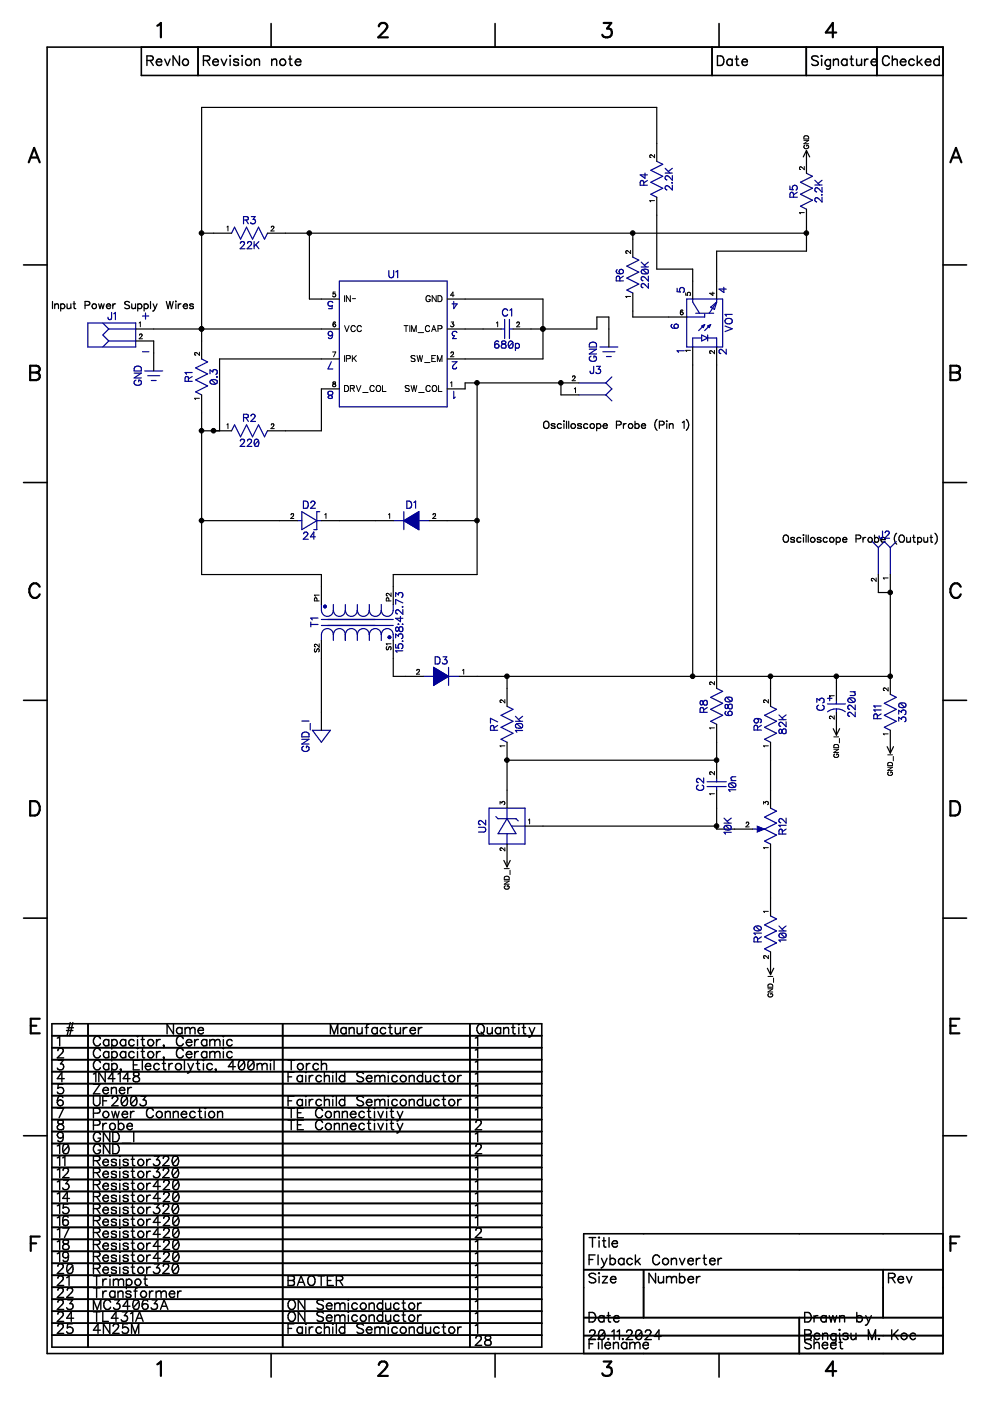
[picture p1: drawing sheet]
<svg xmlns="http://www.w3.org/2000/svg" width="210mm" height="297mm" viewBox="0 0 210 297" stroke-linecap="round" stroke-linejoin="round" font-family="sans-serif">
<defs><g id="words">
<g font-size="5">
<text x="33.1" y="8.9">1</text>
<text x="80" y="8.9">2</text>
<text x="127.5" y="8.9">3</text>
<text x="174.9" y="8.9">4</text>
<text x="5.8" y="35.4">A</text>
<text x="201.3" y="35.4">A</text>
<text x="6.1" y="81.5">B</text>
<text x="201.3" y="81.5">B</text>
<text x="6" y="127.7">C</text>
<text x="201.3" y="127.7">C</text>
<text x="6.1" y="173.8">D</text>
<text x="201.3" y="173.8">D</text>
<text x="6.3" y="220">E</text>
<text x="201.3" y="220">E</text>
<text x="6.3" y="266.2">F</text>
<text x="201.3" y="266.2">F</text>
<text x="33.1" y="292.7">1</text>
<text x="80" y="292.7">2</text>
<text x="127.5" y="292.7">3</text>
<text x="174.9" y="292.7">4</text>
</g>
<g font-size="3.4">
<text x="31" y="14.5">RevNo</text>
<text x="43" y="14.5">Revision note</text>
<text x="152" y="14.5">Date</text>
<text x="172" y="14.5">Signature</text>
<text x="187" y="14.5">Checked</text>
<text x="13.9" y="219.8">#</text>
<text x="35.3" y="219.8">Name</text>
<text x="69.9" y="219.8">Manufacturer</text>
<text x="101" y="219.8">Quantity</text>
<text x="12" y="222.4">1</text>
<text x="12" y="224.9">2</text>
<text x="12" y="227.5">3</text>
<text x="19.7" y="222.4">Capacitor, Ceramic</text>
<text x="19.7" y="224.9">Capacitor, Ceramic</text>
<text x="19.7" y="227.5">Cap</text>
<text x="26.1" y="227.5">,</text>
<text x="28.5" y="227.5">Electrolytic, 400mil</text>
<text x="60.9" y="227.5">Torch</text>
<text x="100.6" y="222.4">1</text>
<text x="100.6" y="224.9">1</text>
<text x="100.6" y="227.5">1</text>
<text x="12" y="230">4</text>
<text x="12" y="232.5">5</text>
<text x="19.7" y="230">1N4148</text>
<text x="19.7" y="232.5">Zener</text>
<text x="60.9" y="230">Fairchild Semiconductor</text>
<text x="100.6" y="230">1</text>
<text x="100.6" y="232.5">1</text>
<text x="12" y="235.1">6</text>
<text x="12" y="237.6">7</text>
<text x="19.7" y="235.1">UF2003</text>
<text x="19.7" y="237.6">Power Connection</text>
<text x="60.9" y="235.1">Fairchild Semiconductor</text>
<text x="60.9" y="237.6">TE Connectivity</text>
<text x="100.6" y="235.1">1</text>
<text x="100.6" y="237.6">1</text>
<text x="12" y="240.2">8</text>
<text x="12" y="242.7">9</text>
<text x="12" y="245.2">10</text>
<text x="19.7" y="240.2">Probe</text>
<text x="19.7" y="242.7">GND_I</text>
<text x="19.7" y="245.2">GND</text>
<text x="100.6" y="240.2">2</text>
<text x="100.6" y="242.7">1</text>
<text x="100.6" y="245.2">2</text>
<text x="12" y="247.8">11</text>
<text x="12" y="250.3">12</text>
<text x="19.7" y="247.8">Resistor320</text>
<text x="19.7" y="250.3">Resistor320</text>
<text x="100.6" y="247.8">1</text>
<text x="100.6" y="250.3">1</text>
<text x="12" y="252.9">13</text>
<text x="12" y="255.4">14</text>
<text x="12" y="257.9">15</text>
<text x="19.7" y="252.9">Resistor420</text>
<text x="19.7" y="255.4">Resistor420</text>
<text x="19.7" y="257.9">Resistor320</text>
<text x="100.6" y="252.9">1</text>
<text x="100.6" y="255.4">1</text>
<text x="100.6" y="257.9">1</text>
<text x="12" y="260.5">16</text>
<text x="12" y="263">17</text>
<text x="19.7" y="260.5">Resistor420</text>
<text x="19.7" y="263">Resistor420</text>
<text x="100.6" y="260.5">1</text>
<text x="100.6" y="263">2</text>
<text x="12" y="265.6">18</text>
<text x="12" y="268.1">19</text>
<text x="19.7" y="265.6">Resistor420</text>
<text x="19.7" y="268.1">Resistor420</text>
<text x="100.6" y="265.6">1</text>
<text x="100.6" y="268.1">1</text>
<text x="124.8" y="265.1">Title</text>
<text x="124.8" y="268.7">Flyback Converter</text>
<text x="12" y="270.6">20</text>
<text x="12" y="273.2">21</text>
<text x="12" y="275.7">22</text>
<text x="19.7" y="270.6">Resistor320</text>
<text x="19.7" y="273.2">Trimpot</text>
<text x="19.7" y="275.7">Transformer</text>
<text x="60.9" y="273.2">BAOTER</text>
<text x="100.6" y="270.6">1</text>
<text x="100.6" y="273.2">1</text>
<text x="100.6" y="275.7">1</text>
<text x="124.8" y="272.6">Size</text>
<text x="137.5" y="272.6">Number</text>
<text x="188.3" y="272.6">Rev</text>
<text x="12" y="278.3">23</text>
<text x="12" y="280.8">24</text>
<text x="19.7" y="278.3">MC</text>
<text x="19.7" y="280.8">TL</text>
<text x="23.4" y="280.8">431A</text>
<text x="24.6" y="278.3">34063A</text>
<text x="60.9" y="278.3">ON Semiconductor</text>
<text x="100.6" y="278.3">1</text>
<text x="100.6" y="280.8">1</text>
<text x="124.8" y="280.9">Date</text>
<text x="170.5" y="280.9">Drawn by</text>
<text x="12" y="283.3">25</text>
<text x="19.7" y="283.3">4N25M</text>
<text x="60.9" y="283.3">Fairchild Semiconductor</text>
<text x="100.6" y="283.3">1</text>
<text x="100.6" y="285.9">28</text>
<text x="124.8" y="284.6">20.11.2024</text>
<text x="124.8" y="286.6">Filename</text>
<text x="170.5" y="284.6">Bengisu M. Koc</text>
<text x="170.5" y="286.6">Sheet</text>
</g>
<g font-size="2.5">
<text x="137.7" y="39.4" transform="rotate(-90 137.7 39.4)">R4</text>
<text x="143" y="40.4" transform="rotate(-90 143 40.4)">2.2K</text>
<text x="169.5" y="41.9" transform="rotate(-90 169.5 41.9)">R5</text>
<text x="51.5" y="47.9">R3</text>
<text x="174.8" y="43" transform="rotate(-90 174.8 43)">2.2K</text>
<text x="50.8" y="53.2">22K</text>
<text x="82.3" y="59.4">U1</text>
<text x="132.7" y="59.7" transform="rotate(-90 132.7 59.7)">R6</text>
<text x="11" y="65.9">Input Power Supply Wires</text>
<text x="70.7" y="63.4" transform="rotate(180 70.7 63.4)">5</text>
<text x="97" y="63.4" transform="rotate(180 97 63.4)">4</text>
<text x="138" y="61.2" transform="rotate(-90 138 61.2)">220K</text>
<text x="145.6" y="62.1" transform="rotate(-90 145.6 62.1)">5</text>
<text x="154.5" y="62.1" transform="rotate(-90 154.5 62.1)">4</text>
<text x="22.8" y="68.2">J1</text>
<text x="30.1" y="68.2">+</text>
<text x="70.6" y="69.8" transform="rotate(180 70.6 69.8)">6</text>
<text x="97" y="69.8" transform="rotate(180 97 69.8)">3</text>
<text x="106.4" y="67.5">C1</text>
<text x="144.3" y="69.8" transform="rotate(-90 144.3 69.8)">6</text>
<text x="155.7" y="70.4" transform="rotate(-90 155.7 70.4)">VO1</text>
<text x="30.1" y="74.8">_</text>
<text x="70.7" y="76.2" transform="rotate(180 70.7 76.2)">7</text>
<text x="97" y="76.2" transform="rotate(180 97 76.2)">2</text>
<text x="104.8" y="74.3">680p</text>
<text x="127" y="76.7" transform="rotate(-90 127 76.7)">GND</text>
<text x="145.6" y="74.8" transform="rotate(-90 145.6 74.8)">1</text>
<text x="154.5" y="75.2" transform="rotate(-90 154.5 75.2)">2</text>
<text x="30.4" y="81.8" transform="rotate(-90 30.4 81.8)">GND</text>
<text x="41.2" y="81" transform="rotate(-90 41.2 81)">R1</text>
<text x="46.5" y="81.6" transform="rotate(-90 46.5 81.6)">0.3</text>
<text x="70.7" y="82.5" transform="rotate(180 70.7 82.5)">8</text>
<text x="96.7" y="82.5" transform="rotate(180 96.7 82.5)">1</text>
<text x="125" y="79.7">J3</text>
<text x="51.5" y="89.8">R2</text>
<text x="50.8" y="95.1">220</text>
<text x="115.1" y="91.3">Oscilloscope Probe (Pin 1)</text>
<text x="64.2" y="108.2">D2</text>
<text x="86.1" y="108.2">D1</text>
<text x="64.2" y="114.8">24</text>
<text x="165.9" y="115.4">Oscilloscope Probe (Output)</text>
<text x="186.3" y="114.6">J2</text>
<text x="67.9" y="133" transform="rotate(-90 67.9 133)">T1</text>
<text x="85.9" y="138.5" transform="rotate(-90 85.9 138.5)">15.38:42.73</text>
<text x="92.2" y="141.3">D3</text>
<text x="106" y="154.9" transform="rotate(-90 106 154.9)">R7</text>
<text x="111.3" y="155.4" transform="rotate(-90 111.3 155.4)">10K</text>
<text x="150.4" y="151.1" transform="rotate(-90 150.4 151.1)">R8</text>
<text x="155.7" y="151.8" transform="rotate(-90 155.7 151.8)">680</text>
<text x="161.9" y="154.9" transform="rotate(-90 161.9 154.9)">R9</text>
<text x="167.2" y="155.7" transform="rotate(-90 167.2 155.7)">82K</text>
<text x="175.2" y="150.7" transform="rotate(-90 175.2 150.7)">C3</text>
<text x="181.8" y="152.1" transform="rotate(-90 181.8 152.1)">220u</text>
<text x="187.3" y="152.5" transform="rotate(-90 187.3 152.5)">R11</text>
<text x="192.6" y="153.1" transform="rotate(-90 192.6 153.1)">330</text>
<text x="66" y="159.4" transform="rotate(-90 66 159.4)">GND_I</text>
<text x="149.7" y="167.7" transform="rotate(-90 149.7 167.7)">C2</text>
<text x="156.5" y="167.9" transform="rotate(-90 156.5 167.9)">10n</text>
<text x="103.5" y="176.5" transform="rotate(-90 103.5 176.5)">U2</text>
<text x="155.5" y="176.9" transform="rotate(-90 155.5 176.9)">10K</text>
<text x="167.2" y="176.9" transform="rotate(-90 167.2 176.9)">R12</text>
<text x="161.9" y="199.8" transform="rotate(-90 161.9 199.8)">R10</text>
<text x="167.2" y="199.8" transform="rotate(-90 167.2 199.8)">10K</text>
</g>
<g font-size="2.1">
<text x="73" y="64.4">IN-</text>
<text x="90.2" y="64.4">GND</text>
<text x="73" y="70.7">VCC</text>
<text x="85.5" y="70.7">TIM_CAP</text>
<text x="73" y="77.1">IPK</text>
<text x="87.1" y="77.1">SW_EM</text>
<text x="73" y="83.4">DRV_COL</text>
<text x="85.8" y="83.4">SW_COL</text>
</g>
<g font-size="1.7">
<text x="139.1" y="33.5" transform="rotate(-90 139.1 33.5)">2</text>
<text x="171.8" y="31.6" transform="rotate(-90 171.8 31.6)">GND</text>
<text x="170.8" y="36.1" transform="rotate(-90 170.8 36.1)">2</text>
<text x="139.1" y="42.9" transform="rotate(-90 139.1 42.9)">1</text>
<text x="170.8" y="45.4" transform="rotate(-90 170.8 45.4)">1</text>
<text x="48" y="49.3">1</text>
<text x="57.4" y="49.3">2</text>
<text x="134" y="53.8" transform="rotate(-90 134 53.8)">2</text>
<text x="95.5" y="63.3">4</text>
<text x="134" y="63.2" transform="rotate(-90 134 63.2)">1</text>
<text x="146.7" y="62.7" transform="rotate(-90 146.7 62.7)">5</text>
<text x="151.8" y="62.7" transform="rotate(-90 151.8 62.7)">4</text>
<text x="29.4" y="69.6">1</text>
<text x="95.5" y="69.6">3</text>
<text x="105.2" y="69.6">1</text>
<text x="109.4" y="69.6">2</text>
<text x="144.2" y="67.1">6</text>
<text x="29.4" y="72.1">2</text>
<text x="42.6" y="75.4" transform="rotate(-90 42.6 75.4)">2</text>
<text x="95.5" y="76">2</text>
<text x="146.7" y="74.6" transform="rotate(-90 146.7 74.6)">1</text>
<text x="151.8" y="75.1" transform="rotate(-90 151.8 75.1)">2</text>
<text x="95.5" y="82.3">1</text>
<text x="121.2" y="81">2</text>
<text x="121.7" y="83.6">1</text>
<text x="42.6" y="84.8" transform="rotate(-90 42.6 84.8)">1</text>
<text x="48" y="91.2">1</text>
<text x="57.4" y="91.2">2</text>
<text x="61.6" y="110.2">2</text>
<text x="68.8" y="110.2">1</text>
<text x="82.3" y="110.2">1</text>
<text x="91.7" y="110.2">2</text>
<text x="186.1" y="123.3" transform="rotate(-90 186.1 123.3)">2</text>
<text x="188.6" y="122.9" transform="rotate(-90 188.6 122.9)">1</text>
<text x="68" y="127.5" transform="rotate(-90 68 127.5)">P1</text>
<text x="83.2" y="127.5" transform="rotate(-90 83.2 127.5)">P2</text>
<text x="83.2" y="137.9" transform="rotate(-90 83.2 137.9)">S1</text>
<text x="68" y="138.3" transform="rotate(-90 68 138.3)">S2</text>
<text x="88.2" y="143.3">2</text>
<text x="98" y="143.3">1</text>
<text x="107.4" y="149.1" transform="rotate(-90 107.4 149.1)">2</text>
<text x="151.8" y="145.3" transform="rotate(-90 151.8 145.3)">2</text>
<text x="163.2" y="149.1" transform="rotate(-90 163.2 149.1)">2</text>
<text x="177.2" y="147.8" transform="rotate(-90 177.2 147.8)">1</text>
<text x="188.6" y="146.5" transform="rotate(-90 188.6 146.5)">2</text>
<text x="151.8" y="154.6" transform="rotate(-90 151.8 154.6)">1</text>
<text x="177.2" y="152.5" transform="rotate(-90 177.2 152.5)">2</text>
<text x="188.6" y="155.9" transform="rotate(-90 188.6 155.9)">1</text>
<text x="107.4" y="158.4" transform="rotate(-90 107.4 158.4)">1</text>
<text x="163.2" y="158.4" transform="rotate(-90 163.2 158.4)">1</text>
<text x="178.1" y="160.7" transform="rotate(-90 178.1 160.7)">GND_I</text>
<text x="151.8" y="164.3" transform="rotate(-90 151.8 164.3)">2</text>
<text x="189.5" y="164.5" transform="rotate(-90 189.5 164.5)">GND_I</text>
<text x="107.4" y="170.7" transform="rotate(-90 107.4 170.7)">3</text>
<text x="151.8" y="168.6" transform="rotate(-90 151.8 168.6)">1</text>
<text x="163.2" y="170.7" transform="rotate(-90 163.2 170.7)">3</text>
<text x="112" y="175">1</text>
<text x="158.1" y="175.6">2</text>
<text x="107.4" y="180.5" transform="rotate(-90 107.4 180.5)">2</text>
<text x="163.2" y="180" transform="rotate(-90 163.2 180)">1</text>
<text x="108.3" y="188.6" transform="rotate(-90 108.3 188.6)">GND_I</text>
<text x="163.2" y="193.5" transform="rotate(-90 163.2 193.5)">1</text>
<text x="163.2" y="203.3" transform="rotate(-90 163.2 203.3)">2</text>
<text x="164.1" y="211.5" transform="rotate(-90 164.1 211.5)">GND_I</text>
</g>
</g></defs>
<g fill="#fff" stroke="#fff" stroke-width=".21">
<path d="M0 0h209.9v297h-209.9z"/>
<path d="M0 0h209.9v296.9h-209.9z"/>
</g>
<g fill="none" stroke="#000" stroke-width=".25">
<path d="M139.2 34.2v-11.4h-96.5v53.3M171 31.9v4.8M171 31.9l-.7 1.4M171 31.9l.7 1.4M42.7 49.4h6.4M56.7 49.4h114.3M65.6 49.4v14h6.4M134.2 49.4v5.1M139.2 41.8v15.3h7.7v6.3M171 44.4v8.8h-19.1v10.2M11.1 63.9v1.5M11.6 64.4v1"/>
<path d="M11.6 64.7l.3-.3 .4 .1 .1 .9M12.9 64.6a.49 .49 0 0 1 .7 0 .49 .49 0 0 1 0 .7 .49 .49 0 0 1-.7-.1M12.9 64.4v1.5M14.2 64.4l.1 1h.5l.2-.3M15 64.4v1M15.5 64.4h.5M15.7 63.9v1.2l.1 .3h.3M18 64.7l1-.1v-.4l-.3-.3h-.7v1.5M20.9 64.4l.3 1 .3-1 .3 1 .3-1M22.6 64.9v.1a.48 .48 0 0 0 .3 .4 .48 .48 0 0 0 .5-.2M22.8 64.5l.4-.1 .2 .5h-.8zM23.9 64.4v1"/>
<path d="M24.5 64.4a.5 .5 0 0 0-.6 .5M27.5 64.1l-.2-.1a.53 .53 0 0 0-.8 .3l1 .7-.2 .4h-.7l-.1-.2M27.9 64.4l.1 1h.5l.2-.3M28.7 64.4v1M28.8 72.3h3.8v6.3M28.8 69.8h43.2M29.2 64.6a.49 .49 0 0 1 .7 0 .49 .49 0 0 1 0 .7 .49 .49 0 0 1-.7-.1M29.2 64.4v1.5M30.6 64.6a.49 .49 0 0 1 .7 0 .49 .49 0 0 1 0 .7 .49 .49 0 0 1-.7-.1M30.6 64.4v1.5M31.9 63.9v1.5M32.5 64.4l.4 1"/>
<path d="M32.9 65.4l-.3 .5h-.2M33.3 64.4l-.4 1M35.3 63.9l.3 1.5 .4-1.5 .4 1.5 .3-1.5M37.2 63.9h.1zM37.3 64.4v1M37.8 64.4v1M38.4 64.4l-.5 .2-.1 .3M38.9 64.9v.1a.48 .48 0 0 0 .3 .4 .48 .48 0 0 0 .5-.2M38.9 64.6l.5-.2 .3 .5h-.8zM41 64.6l-.3-.2-.5 .2 .2 .3 .5 .1v.4h-.6l-.1-.2M72 76.1h-25.4v15.2M94.8 69.8h11.4"/>
<path d="M94.8 63.4h20.3v12.7h-20.3M108.8 69.8h17.8v-2.6h2.5v6.4M134.2 62.1v5.1h11.4M146.9 73.6v69.8M151.9 73.6v72.3M42.7 91.3h.1M42.7 83.7v38.1h25.4v6.4M42.7 91.3h6.4M45.3 91.3h.1M72 82.5h-3.9v8.8h-11.4M101.2 81.2v40.6h-17.8v6.4M115.4 89.5l.3-.2a.75 .75 0 0 1 .7 .8 .75 .75 0 0 1-.9 .7l-.3-.5z"/>
<path d="M117.7 90a.46 .46 0 0 0-.8 0l.8 .5-.1 .3h-.2h-.5v-.2M118.9 81.2v2.5h3.8M119 90a.48 .48 0 0 0-.7 0 .48 .48 0 0 0 0 .7 .48 .48 0 0 0 .7-.1M119.6 89.2v.2zM119.6 89.8v1M120.1 89.3v1.5M120.6 89.3v1.5M122.7 81.2h-24.1v1.3h-3.8M123.3 90a.4 .4 0 0 0-.5-.2 .4 .4 0 0 0-.3 .4l.7 .2 .1 .2-.3 .2h-.5v-.2M124.6 90a.48 .48 0 0 0-.7 0 .48 .48 0 0 0 0 .7 .48 .48 0 0 0 .7-.1M126.5 90a.49 .49 0 0 1 .7 0 .49 .49 0 0 1 0 .7 .49 .49 0 0 1-.7-.1M126.5 89.8v1.5"/>
<path d="M127.9 90.3v.1a.48 .48 0 0 0 .3 .4 .48 .48 0 0 0 .6-.2M127.9 90l.6-.2 .3 .5h-.9zM130.7 90.1l.9-.1 .1-.4-.4-.3h-.6v1.5M132.2 89.8v1M132.8 89.8a.5 .5 0 0 0-.6 .5M134.6 90a.49 .49 0 0 1 .8 0 .49 .49 0 0 1 0 .7 .49 .49 0 0 1-.8-.1M134.6 89.3v1.5M136 90.3v.1a.48 .48 0 0 0 .4 .4 .48 .48 0 0 0 .5-.2M136.1 90l.5-.2 .3 .5h-.9zM139.3 88.9a1.57 1.57 0 0 0 0 2.4M139.8 90.1l.9-.1 .1-.2-.1-.4-.9-.1v1.5M141.4 89.2v.2z"/>
<path d="M141.4 89.8v1M141.9 90.1l.4-.3 .3 .1 .1 .9M141.9 89.8v1M144.7 89.6l.3-.3v1.5M145.5 88.9a1.57 1.57 0 0 1 0 2.4M42.7 110.4h20.4M68.1 110.4h15.3M91 110.4h10.2M101.2 110.4h.1M166.2 113.6l.3-.2a.75 .75 0 0 1 .7 .8 .75 .75 0 0 1-.9 .7l-.3-.5zM168.5 114.2a.46 .46 0 0 0-.9 0l.9 .5-.1 .2-.2 .1-.5-.1-.1-.2M169.8 114.2a.48 .48 0 0 0-.7-.1 .48 .48 0 0 0 0 .7 .48 .48 0 0 0 .7-.1"/>
<path d="M170.4 113.4v.1zM170.4 113.9v1.1M170.9 113.4v1.6M171.4 113.4v1.6M174.1 114.2a.4 .4 0 0 0-.5-.3 .4 .4 0 0 0-.3 .4l.7 .2 .1 .2-.3 .3-.5-.1v-.2M175.4 114.2a.48 .48 0 0 0-.7-.1 .48 .48 0 0 0 0 .7 .48 .48 0 0 0 .7-.1M177.3 114.2a.49 .49 0 0 1 .7-.1 .49 .49 0 0 1 0 .7 .49 .49 0 0 1-.7-.1M177.3 113.9v1.6M178.7 114.4v.1a.48 .48 0 0 0 .3 .5 .48 .48 0 0 0 .5-.3M178.9 114l.3-.1 .3 .5h-.8zM181.5 114.2h.8l.2-.5-.4-.3h-.6v1.6M183 113.9v1.1"/>
<path d="M183.6 113.9a.5 .5 0 0 0-.6 .5M185.4 114.2a.49 .49 0 0 1 .8-.1 .49 .49 0 0 1 0 .7 .49 .49 0 0 1-.8-.1M185.4 113.4v1.6M186.8 114.4v.1a.48 .48 0 0 0 .3 .5 .48 .48 0 0 0 .6-.3M187 114l.4-.1 .3 .5h-.9zM190.1 113.1a1.57 1.57 0 0 0 0 2.3M190.8 113.6l.1-.1a.72 .72 0 0 1 .9 .7 .72 .72 0 0 1-.9 .7l-.3-.5zM192.2 113.9l.1 1 .4 .1 .3-.3M193 113.9v1.1M193.5 113.9h.5M193.7 113.4v1.3l.1 .2 .3 .1M194.6 114.2a.48 .48 0 0 1 .7-.1 .48 .48 0 0 1 0 .7 .48 .48 0 0 1-.7-.1"/>
<path d="M194.6 113.9v1.6M195.9 113.9l.1 1h.5l.2-.2M196.7 113.9v1.1M197.2 113.9h.5M197.4 113.4v1.5l.3 .1M198.2 113.1a1.57 1.57 0 0 1 0 2.3M68.1 135.8v19M83.4 135.8v7.6h6.3M186.2 121.8v3.8h2.6M188.8 121.8v25.4M97.3 143.4h91.5M107.5 143.4v6.4"/>
<path d="M107.5 157.4v13.9M151.9 153.6v11.4M163.4 143.4h.1M163.4 143.4v6.4M163.4 157.4v13.9M176.7 154.5l.6 1.4M177.3 143.4h.1M177.3 143.4v5.1M177.3 151v4.9M178 154.5l-.7 1.4M188.1 158.3l.7 1.4M188.8 154.8v4.9"/>
<path d="M189.4 158.3l-.6 1.4M107.5 179v4.8M107.5 161.2h44.4M111.3 175.2h40.6M151.9 167.5v8.3h7.7M163.4 179v15.2M106.8 182.4l.7 1.4M108.2 182.4l-.7 1.4M162.7 205.3l.7 1.3M163.4 201.8v4.8M164.1 205.3l-.7 1.3"/>
<circle cx="19.9" cy="64.9" r=".51"/>
<circle cx="121.5" cy="90.3" r=".51"/>
<circle cx="125.6" cy="90.3" r=".5"/>
<circle cx="133.7" cy="90.3" r=".5"/>
<circle cx="172.3" cy="114.5" r=".51"/>
<circle cx="176.3" cy="114.5" r=".5"/>
<circle cx="184.5" cy="114.5" r=".5"/>
</g>
<g fill="#000" stroke="#000" stroke-width=".21">
<circle cx="42.7" cy="49.4" r=".49"/>
<circle cx="65.6" cy="49.4" r=".49"/>
<circle cx="134.1" cy="49.4" r=".49"/>
<circle cx="171" cy="49.4" r=".49"/>
<circle cx="42.7" cy="69.7" r=".49"/>
<circle cx="115.1" cy="69.7" r=".49"/>
<circle cx="42.7" cy="91.3" r=".49"/>
<circle cx="45.3" cy="91.3" r=".49"/>
<circle cx="101.1" cy="81.2" r=".49"/>
<circle cx="118.9" cy="81.2" r=".49"/>
<circle cx="42.7" cy="110.4" r=".49"/>
<circle cx="101.1" cy="110.4" r=".49"/>
<circle cx="188.7" cy="125.6" r=".49"/>
<circle cx="107.5" cy="143.4" r=".49"/>
<circle cx="146.8" cy="143.4" r=".49"/>
<circle cx="163.4" cy="143.4" r=".49"/>
<circle cx="177.3" cy="143.4" r=".49"/>
<circle cx="188.7" cy="143.4" r=".49"/>
<circle cx="107.5" cy="161.2" r=".49"/>
<circle cx="151.9" cy="161.2" r=".49"/>
<circle cx="151.9" cy="175.1" r=".49"/>
</g>
<g fill="none" stroke="#000096" stroke-width=".25">
<path d="M136.5 39.3l-.1-.9-.4-.1-.3 .3v.7h1.6M136.8 36.7v1.1l-1.1-.7h1.6M137.3 38.3l-.8 .5M139.2 34.2l1.3 .6-2.5 1.3 2.5 1.3-2.5 1.2 2.5 1.3-2.5 1.3 1.2 .6M141 36.7h1.6M141 35.7l1 1M142.5 38.7v.1zM142.6 39.3v1l-.8-.7-.5-.2-.3 .3v.3l.4 .3M142.6 37.2v1l-.8-.7-.5-.3-.3 .3v.3l.4 .3M142.6 35.7l-.9 .7M167.5 39.4v.8l.7 .1a.55 .55 0 0 1-.1-.9 .55 .55 0 0 1 .8 .1 .55 .55 0 0 1-.2 .8M171 36.7l1.3 .7-2.6 1.2 2.6 1.3-2.6 1.3 2.6 1.3-2.6 1.2 1.3 .7"/>
<path d="M172.8 39.2h1.5M172.8 38.2l1 1M174.3 39.7v1.1l-.7-.8-.5-.2-.3 .3v.3l.4 .3M174.3 38.2l-.9 .7M49.1 49.4l.6-1.2 1.3 2.5 1.3-2.5 1.2 2.5 1.3-2.5 1.3 2.5 .6-1.3M51 51.6l.3-.4 .4 .1 .1 .2-.2 .5-.7 .7h1M51.6 46.6h.9l.1-.5-.3-.2h-.7v1.5M52.1 46.6l.6 .8M52.5 51.6l.3-.4 .4 .1 .1 .2v.3l-.9 .9h1M53.3 45.9h.8l-.4 .6a.49 .49 0 0 1 .5 .6 .49 .49 0 0 1-.7 .3h-.2l-.1-.2M53.9 51.2v1.5M54.3 51.9l.6 .8"/>
<path d="M54.9 51.2l-1 1M72 59.6h22.8v26.7h-22.8zM82.4 57.4v1.1a.52 .52 0 0 0 .6 .4 .52 .52 0 0 0 .5-.4v-1.1M83.9 57.7l.4-.3v1.5M130.9 57.2l-.2 .1a.48 .48 0 0 0 .3 .7h.7M131.4 59.6l-.1-.9-.5-.1-.1 .3v.7h1.5M132.2 58.5l-.8 .5M134.2 54.5l1.2 .7-2.5 1.2 2.5 1.3-2.5 1.3 2.5 1.2-2.5 1.3 1.3 .6M135.9 56.6h1.6M135.9 55.6l1.1 1M136.2 57.1a.48 .48 0 0 0-.3 .5 .48 .48 0 0 0 .3 .4h1M136.2 57.1h.6l.6 .2v.6l-.2 .1"/>
<path d="M136.2 57.1l1 .9M137.5 58.5v1.1l-.7-.8-.6-.2-.3 .3v.3l.4 .3M137.5 55.6l-.9 .7M168.2 41.8v-.9l-.4-.1-.3 .3v.7h1.5M169 40.8l-.8 .5M174.3 41.2v.2zM174.3 41.8v1l-.7-.7-.5-.2-.3 .3v.3l.4 .3M18.6 68.5h10.2v5.1h-10.2zM21.8 68.5l1.3 1.3M23.1 72.3h5.7M23.1 69.8h5.7M23.1 69.8l-1.3 1.2 1.3 1.3"/>
<path d="M23.1 72.3l-1.3 1.3M23.7 66.2l-.1 1.4-.5 .1-.2-.4M24.1 66.5l.4-.3v1.6M28.4 79.1h1.6l-1.6 1h1.6M28.7 77.8l.3-.2 .8 .2 .1 .1 .1 .7h-1.6v-.5zM30.2 67h1.3M30.2 74.6h1.4M30.7 78.6h3.8M30.9 66.4v1.3M31.3 79.7h2.6M40.8 79.8l-.8 .5M40.8 79h-1.6l.3 .4"/>
<path d="M42.7 76.1l1.3 .6-2.5 1.3 2.5 1.3-2.5 1.2 2.5 1.3-2.5 1.3 1.2 .6M44.5 79.2v-.8l.6 .5a.52 .52 0 0 1 .5-.6 .52 .52 0 0 1 .5 .5 .52 .52 0 0 1-.3 .6M46 79.8v.2zM70.3 76.7l-.8 1.5h1.1M70.5 70.8a.74 .74 0 0 1-.6 1l-.3-.2M70.6 64.2a.54 .54 0 0 0-.8-.2 .54 .54 0 0 0-.1 .7 .54 .54 0 0 0 .8 .1l-.1 .6h-.7M95.9 76.7h1l-.9 1.1v.3l.2 .1 .6-.1v-.2M96.2 63.9v1.5l.7-1h-1.1M96.9 70.5a.5 .5 0 0 0-.9-.1 .5 .5 0 0 0 .4 .8l-.4 .6h.8M105.7 72.5v-.1a.51 .51 0 0 0-.8 .2v.7M106.2 69.8h.8M106.4 72.4v.4l.5 .2a.43 .43 0 0 1 .4 .4 .43 .43 0 0 1-.3 .4h-.3a.42 .42 0 0 1-.4-.4 .42 .42 0 0 1 .4-.4l.5-.2 .1-.3a.58 .58 0 0 0-.9-.1z"/>
<path d="M107 67.7v4.1M107.6 65.9a.56 .56 0 0 0-.6-.4 .56 .56 0 0 0-.5 .6v.4a.57 .57 0 0 0 .5 .5 .57 .57 0 0 0 .6-.3M108 67.7v4.1M108 69.8h.8M108.1 65.8l.4-.3v1.5M108.7 72.6a.48 .48 0 0 0-.4-.3 .48 .48 0 0 0-.5 .3v.9M108.7 72.6l.1 .4a.61 .61 0 0 1-.6 .8l-.4-.3M108.7 72.6l-.9 .9M109.3 73a.48 .48 0 0 1 .7 0 .48 .48 0 0 1 0 .7 .48 .48 0 0 1-.7-.1M109.3 72.8v1.5M124.9 74h1.6l-1.6 1h1.6M125.2 72.7l.3-.2 .8 .2 .1 .1 .1 .8h-1.6v-.5z"/>
<path d="M125.3 75.5a.56 .56 0 0 0-.4 .7 .56 .56 0 0 0 .6 .4h.4a.55 .55 0 0 0 .6-.5 .55 .55 0 0 0-.6-.6v.4M125.9 77.7l-.1 1.4-.5 .1-.2-.5M126.5 77.7h.8l-.5 .6a.49 .49 0 0 1 .6 .5 .49 .49 0 0 1-.7 .4l-.4-.3M127.2 73.6h3.8M127.8 74.6h2.6M128.6 75.6h1M129.7 79.9l-1.2 1.3M137.5 60.1v1l-1-.9-.3-.1-.3 .3v.3l.4 .3M142.5 68.8a.41 .41 0 0 0-.1 .6l.9 .2M143.6 61.1v.7l.6 .1a.54 .54 0 0 1 0-.8 .54 .54 0 0 1 .8 .1 .54 .54 0 0 1-.2 .8M145.1 74.4h-1.5l.3 .3M145.6 63.4h7.6v10.2h-7.6z"/>
<path d="M146.9 63.4v.6l1.4 2.4M147.5 66.4h3.8M148.8 71.7h-1.9v1.9M148.8 71l1.2 .7-1.2 .6zM148.8 69.1l.6-.3-.3 .7zM149.4 66.6v.6h-3.8M149.4 68.8l-1.3 1.3M150 71.7h1.9v1.9M150 71v1.3M150 69.1l.7-.3-.3 .7zM150.7 68.8l-1.3 1.3M150.7 65.1l1.2-1.1-.4 1.6z"/>
<path d="M151.9 63.4v.6M151.9 64l-1.5 2.4M153.5 60.9v1.1l-1-.7h1.5M153.7 69.1l1.5 .6-1.5 .6M153.9 67.6a.76 .76 0 0 1 .9-.1 .76 .76 0 0 1 .4 .9 .76 .76 0 0 1-.9 .3 .76 .76 0 0 1-.5-.9zM154 74v1l-1-.8-.3-.1-.2 .3v.3l.3 .3M155.2 66.7h-1.5l.3 .3M28.8 80.6a.56 .56 0 0 0-.4 .6 .56 .56 0 0 0 .6 .5h.4a.55 .55 0 0 0 .6-.6 .55 .55 0 0 0-.6-.5v.4M32.1 80.7h1M40 80.8l-.1-.8-.5-.1-.2 .3v.6h1.6M44.8 80.5a.45 .45 0 0 0-.3 .5 .45 .45 0 0 0 .3 .4h1M44.8 80.5h.4a.66 .66 0 0 1 .8 .6v.2l-.2 .1"/>
<path d="M44.8 80.5l1 .9M49.1 91.3l.6-1.2 1.3 2.5 1.3-2.5 1.2 2.5 1.3-2.5 1.3 2.5 .6-1.3M51 93.5l.3-.4h.3l.2 .3-.2 .5-.7 .7h1M51.6 88.5h.9l.1-.5-.3-.2h-.7v1.6M52.1 88.5l.6 .9M52.5 93.5v-.1a.43 .43 0 0 1 .5-.3 .43 .43 0 0 1 .3 .5l-.9 1h1M53.2 88.2l.3-.4h.3l.3 .3-.2 .5-.7 .8h1M54.8 93.4a.45 .45 0 0 0-.4-.3 .45 .45 0 0 0-.4 .3v.9M54.8 93.4l.1 .4a.66 .66 0 0 1-.6 .8h-.2l-.1-.3M54.8 93.4l-.8 .9M69.7 83h.7l.2 .5-.3 .3-.6 .2-.1 .3a.54 .54 0 0 0 .9 0l-.1-.3-.4-.2a.47 .47 0 0 1-.4-.3 .47 .47 0 0 1 .1-.5zM96.2 83v1.5l.3-.3"/>
<path d="M122.7 81.2h5.8M122.7 83.7h5.8M128.5 81.2l1.2 1.3-1.2 1.2M128.5 83.7l1.2 1.3M63.1 110.4h.9M64 108.5l3.2 1.9-3.2 1.9zM64.3 106.2h.5a.82 .82 0 0 1 .6 .8 .82 .82 0 0 1-.6 .8h-.5zM64.4 113.2l.3-.4h.3l.3 .3-.2 .5-.8 .7h1M65.9 106.6l.3-.4h.3l.3 .3-.2 .5-.7 .8h1M66.9 113.8h-1.1l.7-1v1.5M67.2 110.4h.9M67.8 108.5h-.6v3.8h-.7"/>
<path d="M83.4 110.4h2.2M85.6 108.5v3.8M85.6 110.4l3.2-1.9v3.8zM86.3 106.2h.5a.82 .82 0 0 1 .5 .8 .82 .82 0 0 1-.5 .8h-.5zM87.7 106.5l.4-.3v1.6M88.8 110.4h2.2M185 114.8l1.2 1.3M186.2 116.1l1.3-1.3 1.3 1.3M186.2 116.1v5.7M187.1 112.6l-.1 1.5h-.5l-.1-.5M187.7 113l.3-.4h.3l.3 .3-.1 .3-.9 .9h1M188.8 116.1v5.7"/>
<path d="M190 114.8l-1.2 1.3M65.9 131.9v1M65.9 132.4h1.5M67.4 131h-1.5l.3 .4M68.1 128.2l.1 1.2a1.25 1.25 0 0 0 1.2 1.3 1.25 1.25 0 0 0 1.3-1.3v-1.2M68.1 135.8l.1-1.3a1.25 1.25 0 0 1 1.2-1.2 1.25 1.25 0 0 1 1.3 1.2v1.3M68.1 131.3h15.3M68.1 132.6h15.3M70.7 134.5a1.25 1.25 0 0 1 1.3-1.2 1.25 1.25 0 0 1 1.2 1.2v1.3M73.2 128.2v1.2a1.25 1.25 0 0 1-1.2 1.3 1.25 1.25 0 0 1-1.3-1.3M73.2 134.5a1.25 1.25 0 0 1 1.3-1.2 1.25 1.25 0 0 1 1.2 1.2l.1 1.3M75.8 128.2l-.1 1.2a1.25 1.25 0 0 1-1.2 1.3 1.25 1.25 0 0 1-1.3-1.3"/>
<path d="M75.8 134.5a1.25 1.25 0 0 1 1.2-1.2 1.25 1.25 0 0 1 1.3 1.2v1.3M78.3 128.2v1.2a1.25 1.25 0 0 1-1.3 1.3 1.25 1.25 0 0 1-1.2-1.3M78.3 129.4a1.25 1.25 0 0 0 1.3 1.3 1.25 1.25 0 0 0 1.2-1.3M78.3 134.5a1.25 1.25 0 0 1 1.3-1.2 1.25 1.25 0 0 1 1.2 1.2M80.8 128.2v1.2M80.8 134.5v1.3M80.9 134.5a1.25 1.25 0 0 1 1.2-1.2 1.25 1.25 0 0 1 1.3 1.2v1.3M83.4 128.2v1.2a1.25 1.25 0 0 1-1.3 1.3 1.25 1.25 0 0 1-1.2-1.3M83.9 126.5v-.8l.6 .4a.52 .52 0 0 1 .5-.5 .52 .52 0 0 1 .5 .5 .52 .52 0 0 1-.4 .5M83.9 135.2v-.8l.6 .5a.52 .52 0 0 1 .5-.5 .52 .52 0 0 1 .5 .4 .52 .52 0 0 1-.4 .6M83.9 136.6v.8h.7a.55 .55 0 0 1-.1-.8 .55 .55 0 0 1 .9 .1 .55 .55 0 0 1-.3 .8M84 133a.58 .58 0 0 0 .1 .8h.3l.2-.7a.44 .44 0 0 1 .8-.1v.5a.38 .38 0 0 1-.2 .4 .38 .38 0 0 1-.4-.1l-.4-.8z"/>
<path d="M84.4 132.4h.2zM84.9 130.7v1.1l-1-.7h1.5M85.3 132.4h.1zM85.3 128.7h.1zM85.4 135.9v.1zM85.4 138h-1.5l.3 .3M85.4 127.8l-1.5-.7v1M85.4 129.2v1l-.9-.8-.3-.1-.3 .3v.3l.4 .3M92.3 139.3h.5a.82 .82 0 0 1 .5 .7 .82 .82 0 0 1-.5 .8h-.5zM93.9 139.3h.8l-.4 .5a.49 .49 0 0 1 .5 .6 .49 .49 0 0 1-.7 .4l-.3-.3M64 156.7h1.5l-1.5 1.1h1.5M64 152.9h1.5"/>
<path d="M64.2 155.4l.4-.2 .6 .1 .3 .2v.7h-1.5v-.5zM64.4 158.2a.56 .56 0 0 0-.4 .7 .56 .56 0 0 0 .6 .4h.4a.55 .55 0 0 0 .5-.5 .55 .55 0 0 0-.5-.6v.4M65.8 153.4v1.3M66.2 154.8h3.8l-1.9 2.6zM89.7 143.4h2.2M91.9 141.5l3.2 1.9-3.2 1.9zM95.1 143.4h2.2M95.1 141.5v3.8M104.8 154.8l-.1-.9h-.5l-.2 .3v.6h1.5M105.5 153.1l-1.5-.8v1M105.5 153.8l-.7 .5M107.5 149.8l1.3 .6-2.6 1.3 2.6 1.2-2.6 1.3 2.6 1.3-2.6 1.2 1.3 .7"/>
<path d="M109.3 152.9h1.5M109.3 151.9l1 1M109.6 153.4a.48 .48 0 0 0-.3 .5 .48 .48 0 0 0 .3 .4h1M109.6 153.4h1l.2 .2v.6l-.2 .1M109.6 153.4l1 .9M110.8 154.9h-1.5l.3 .4M110.8 151.9l-.8 .6M148.5 148.7a.58 .58 0 0 0 .1 .8l.3-.1 .2-.5a.47 .47 0 0 1 .7-.3l.2 .6-.3 .3a.8 .8 0 0 1-.8-.8zM149.2 151l-.1-.9h-.5l-.2 .2v.7h1.6M150 150l-.8 .5M151.9 145.9l1.3 .7-2.5 1.2 2.5 1.3-2.5 1.3 2.5 1.3-2.5 1.2 1.2 .7M153.8 149.4a.58 .58 0 0 0 .1 .8l.3-.1 .2-.6 .3-.2a.51 .51 0 0 1 .6 .5 .51 .51 0 0 1-.6 .5l-.3-.2-.2-.7z"/>
<path d="M153.9 150.9h-.1a.51 .51 0 0 0 .2 .8h.7M154 147.8a.48 .48 0 0 0-.3 .5 .48 .48 0 0 0 .3 .4h1M154 147.8h1l.2 .2v.6l-.2 .1M154 147.8l1 .9M160.4 152.3a.76 .76 0 0 1 1 .6l-.2 .3M160.6 154.8l-.1-.9-.5-.1-.1 .3v.7h1.5M161.4 153.8l-.8 .5M163.4 149.8l1.2 .6-2.5 1.3 2.5 1.2-2.5 1.3 2.5 1.3-2.5 1.2 1.3 .7M165.2 152.6h1.5M165.2 151.6l1 1M165.2 154.7a.58 .58 0 0 0 .2 .8l.3-.1 .1-.4a.44 .44 0 0 1 .3-.4 .44 .44 0 0 1 .5 .1v.7l-.2 .2a.74 .74 0 0 1-.7-.9zM166.7 153.1v1l-1.1-1a.43 .43 0 0 0-.5 .4 .43 .43 0 0 0 .3 .5h.1"/>
<path d="M166.7 151.6l-.9 .6M173.2 148.9v-.8l.6 .4a.52 .52 0 0 1 .5-.5 .52 .52 0 0 1 .5 .5 .52 .52 0 0 1-.4 .5M173.6 149.5a.56 .56 0 0 0-.4 .6 .56 .56 0 0 0 .6 .5h.4a.57 .57 0 0 0 .5-.5 .57 .57 0 0 0-.3-.6M175.4 149.2h3.8M175.4 148.1h1M175.5 150.9a3.2 3.2 0 0 1 3.7 0M175.9 147.6v1M177.3 148.5v.7M177.3 150.3v.7M180.1 148a.48 .48 0 0 0-.3 .5 .48 .48 0 0 0 .3 .4h.9M180.1 148a.72 .72 0 0 1 .8-.1 .72 .72 0 0 1 .3 .8l-.2 .2M180.1 148l.9 .9"/>
<path d="M180.3 146.7h1M181 146.7l.3 .3-.1 .4-.9 .1M181.3 150.9v1.1l-1-.9-.2-.1-.3 .3v.3l.3 .3M181.3 149.5v1l-.7-.8-.5-.2-.3 .3v.3l.3 .3M186 152.4l-.1-.9-.5-.1-.1 .3v.7h1.5M186.8 151.4l-.8 .5M186.8 150.5h-1.5l.3 .4M186.8 149.7h-1.5l.3 .4M188.8 147.2l1.2 .6-2.5 1.3 2.5 1.3-2.5 1.3 2.5 1.2-2.5 1.3 1.3 .6M190.5 151.4v-.8l.6 .4a.51 .51 0 0 1 .8-.3 .51 .51 0 0 1-.1 .8M190.5 152.9v-.8l.6 .4a.49 .49 0 0 1 .6-.5 .49 .49 0 0 1 .4 .7l-.3 .3M190.8 149.1a.48 .48 0 0 0-.3 .4 .48 .48 0 0 0 .3 .5h1"/>
<path d="M190.8 149.1h1l.2 .1v.6l-.2 .2M190.8 149.1l1 .9M101.5 175.4h1.1a.52 .52 0 0 1 .4 .5 .52 .52 0 0 1-.4 .5h-1.1M103 173.9v1l-.7-.7-.6-.2-.2 .3v.3l.3 .3M103.7 171.3h7.6v7.7h-7.6zM105.1 173.1l.5 .5h3.8l.5 .4M107.5 171.3v2.3M107.5 176.8v2.2M107.5 173.6l1.9 3.2h-3.8zM108.5 175.2h2.8M148.1 166.5a.56 .56 0 0 0-.4 .6 .56 .56 0 0 0 .6 .5h.3a.57 .57 0 0 0 .6-.5 .57 .57 0 0 0-.3-.6M149.2 164.9v1.1l-.7-.8-.5-.2-.3 .3v.3l.4 .3"/>
<path d="M149.9 165.8h4.1M149.9 166.8h4.1M151.9 165v.8M151.9 166.8v.7M153.5 174.5h1.5M153.5 173.5l1 1M153.8 175h1l.2 .2v.6l-.2 .1M153.8 175a.48 .48 0 0 0-.3 .5 .48 .48 0 0 0 .3 .4h1M153.8 175l1 .9M154.8 166a.47 .47 0 0 0-.3 .5 .47 .47 0 0 0 .3 .4h1M154.8 166h.6l.6 .2v.6l-.2 .1M154.8 166l1 .9"/>
<path d="M155 165.5h1M155 176.5h-1.5l.3 .3M155 173.5l-.8 .6M156 167.4h-1.5l.3 .4M156 164.7l-.9 .1-.1 .3 .3 .4M159.6 175.8h2.5M162.1 175.8l2.5 1.3-2.5 1.2 1.3 .7M163.4 171.3l1.2 .7-2.5 1.2 2.5 1.3-2.5 1.3M165.9 176.8l-.1-.8-.4-.2-.2 .4v.6h1.5M166.7 173.5v1l-.7-.7-.6-.3-.2 .3v.3l.3 .3M166.7 175.8l-.8 .5M166.7 175h-1.5l.2 .3"/>
<path d="M160.2 196.4a.48 .48 0 0 0-.3 .4 .48 .48 0 0 0 .3 .5h.9M160.2 196.4a.72 .72 0 0 1 .8-.1 .72 .72 0 0 1 .3 .8l-.2 .2M160.2 196.4l.9 .9M160.6 199.7l-.1-.9-.3-.2-.3 .4v.7h1.5M161.4 198.6l-.8 .6M161.4 197.8h-1.5l.3 .4M163.4 194.2l1.2 .6-2.5 1.3 2.5 1.3-2.5 1.2 2.5 1.3-2.5 1.3 1.3 .6M165.2 197.4h1.5M165.2 196.3l1 1.1M165.4 197.9h1l.2 .1v.6l-.2 .2M165.4 197.9a.48 .48 0 0 0-.3 .4 .48 .48 0 0 0 .3 .5h1M165.4 197.9l1 .9"/>
<path d="M166.7 199.3h-1.5l.2 .4M166.7 196.3l-.9 .7"/>
<circle cx="131.7" cy="57.6" r=".47"/>
<circle cx="70" cy="70.7" r=".47"/>
<circle cx="105.4" cy="73.4" r=".47"/>
<circle cx="143.4" cy="69.2" r=".47"/>
<circle cx="154.8" cy="151.2" r=".47"/>
<circle cx="160.3" cy="152.8" r=".47"/>
</g>
<g fill="none" stroke="#000" stroke-width=".21">
<path d="M138.8 32.8v.6l-.8-.6-.2 .4 .2 .2M170.4 29.8h1.1l-1.1 .7h1.1M170.5 35.3v.7l-.8-.7-.2 .5 .3 .1M170.6 28.9h.7l.2 .6h-1.1zM170.7 30.8a.44 .44 0 0 0-.1 .6 .44 .44 0 0 0 .6 .1 .44 .44 0 0 0 .1-.6l-.3-.1v.2M48.1 48.1l.2-.1v1M57.5 48.2l.2-.2 .4 .1-.7 .9h.8M133.7 53.1v.7l-.8-.7-.2 .4 .2 .2M138.8 42.5h-1l.2 .3M170.5 45.1h-1l.2 .2M29.5 68.5l.3-.2v1M29.6 71.1l.2-.3 .2 .1 .1 .1-.1 .4-.5 .4h.7"/>
<path d="M41.5 75.3h.1M42.3 74.7v.6l-.7-.5-.3 .1v.3l.2 .1M70.5 74.6h.7l-.5 1M71.1 61.9h-.5v.4a.35 .35 0 0 1 .5 .1 .35 .35 0 0 1-.1 .5 .35 .35 0 0 1-.5-.2M71.1 68.4l-.4-.1-.1 .7M73.1 62.7v1.3M73.1 75.4v1.3M73.1 69l.4 1.3 .5-1.3M73.4 76.1l.8-.2v-.4l-.8-.1v1.3M74.3 62.7v1.3l-.9-1.3v1.3M74.7 63.3h.7M74.7 75.4v1.3"/>
<path d="M75 75.9l.6 .8M75.3 69.3a.53 .53 0 0 0-.7-.2 .53 .53 0 0 0-.2 .7 .48 .48 0 0 0 .4 .5 .48 .48 0 0 0 .5-.3M75.6 75.4l-.9 .8M76.6 69.3a.46 .46 0 0 0-.5-.3 .46 .46 0 0 0-.4 .5v.3a.46 .46 0 0 0 .4 .5 .46 .46 0 0 0 .5-.3M85.7 69h.8M86.1 69v1.3M86.9 69v1.3M87.3 70.3v-1.3l.5 1.3 .4-1.3v1.3M88 75.6l-.3-.2-.6 .2 .2 .3 .6 .2v.5l-.4 .1-.4-.2M88.4 75.4l.3 1.3 .3-1.3 .3 1.3 .3-1.3M88.6 70.5h1.2M90 76.9h1.2"/>
<path d="M91.1 69.3a.46 .46 0 0 0-.6-.3 .46 .46 0 0 0-.3 .5v.3a.46 .46 0 0 0 .4 .5 .46 .46 0 0 0 .5-.3M91.2 63a.46 .46 0 0 0-.5-.3 .46 .46 0 0 0-.4 .5v.3a.45 .45 0 0 0 .5 .5 .45 .45 0 0 0 .4-.5h-.3M91.5 70.3l.5-1.3 .5 1.3M91.5 76h.6M91.7 69.9h.6M92.4 75.4h-.9v1.3h.9M92.5 62.7v1.3l-.9-1.3v1.3M92.7 76.7v-1.3l.5 1.3 .5-1.3v1.3M92.9 62.7h.4a.68 .68 0 0 1 .4 .6 .68 .68 0 0 1-.4 .7h-.4zM92.9 69.7l.8-.1v-.4l-.8-.2v1.3M95.7 68.3h.5l-.3 .4h.1a.36 .36 0 0 1 .1 .5 .36 .36 0 0 1-.6-.1M95.7 74.7l-.1 .2"/>
<path d="M95.7 74.7h.1M95.7 74.7h.4M96.1 74.7h.1M96.1 74.7l-.1 .5-.5 .4h.7M96.3 62.6h-.8l.5-.7v1M105.3 68.5l.2-.2v1M109.6 68.5l.1-.2h.3l.1 .2-.6 .8h.7M121.4 79.9v.1M121.4 79.9l.1-.2h.3l.1 .3-.6 .7h.7M133.7 62.9h-1l.2 .2M144.4 66.2h.3l.2 .2-.2 .3-.4-.1zM144.8 65.9l-.4-.1-.2 .6"/>
<path d="M145.4 62.1v.5h.4a.37 .37 0 0 1 0-.5 .37 .37 0 0 1 .5 0 .37 .37 0 0 1-.1 .5M146.4 74.3h-1l.2 .2M150.7 74.9h.1M151.1 61.9v.7l-.6-.4h1M151.5 74.3v.7l-.7-.6-.3 .1v.3l.2 .1M42.3 84.4h-1l.2 .3M48.1 90.1l.2-.2v1M57.5 90.1l.2-.2h.3l.1 .2-.2 .3-.5 .5h.8M70.6 81v.3l.5 .1 .1 .3-.1 .2-.3 .1-.3-.2 .2-.4 .4-.2v-.2zM73.1 81.7h.4a.68 .68 0 0 1 .4 .7 .68 .68 0 0 1-.4 .6h-.4zM74.3 82.3l.8-.1v-.3l-.8-.2v1.3M74.7 82.3l.4 .7"/>
<path d="M75.6 81.7l.4 1.3 .5-1.3M76.9 83.2h1.1M79.4 82a.53 .53 0 0 0-.8-.2 .53 .53 0 0 0-.2 .7l.4 .5h.4l.2-.3M79.9 81.9a.6 .6 0 0 1 .9 .4 .6 .6 0 0 1-.7 .7l-.4-.5zM81.1 81.7v1.3h.8M86.8 81.9l-.3-.2-.6 .2 .1 .3 .6 .3 .2 .2v.1l-.3 .2-.6-.2M87.1 81.7l.4 1.3 .3-1.3 .3 1.3 .3-1.3M88.8 83.2h1.1M91.2 82a.46 .46 0 0 0-.5-.3 .46 .46 0 0 0-.4 .5v.3a.46 .46 0 0 0 .4 .5 .46 .46 0 0 0 .5-.3M91.8 81.8a.61 .61 0 0 1 .8 .6 .61 .61 0 0 1-.8 .6l-.2-.5zM93 81.7v1.3h.7M95.5 81.2l.3-.2v1"/>
<path d="M121.8 82.5l.2-.3v1.1M61.7 109.1l.1-.1 .3-.1 .2 .3-.7 .7h.7M61.7 109.1v.1M68.9 109.1l.2-.2v1M82.4 109.1l.2-.2v1M91.8 109.1v.1M91.8 109.1l.1-.1 .3-.1 .2 .3-.7 .7h.7M66.8 137.5l-.1 .3 .1 .4 .2-.1 .4-.6h.1l.2 .3-.2 .4M66.9 137.1h.1M67.2 127.4v-.4l-.3-.3-.2 .3v.4h1M67.7 136.5v.7l-.7-.6-.3 .2v.3h.2M67.7 126.2h-1l.2 .2"/>
<path d="M82 137.1l-.1 .3 .1 .4 .3-.1 .3-.6 .3 .1-.1 .6M82.4 127.4v-.4l-.3-.3-.2 .3v.4h1M82.9 125.7v.7l-.7-.6-.3 .2v.3h.3M82.9 136.5h-1l.2 .3M185.8 122.5v.8l-.8-.7-.3 .2 .1 .3 .2 .1M188.3 122.5h-1l.2 .3M88.4 142.2l.1-.2 .3-.1 .1 .3-.6 .7h.7M98.1 142.1l.2-.2v1M107 148.3v.7l-.7-.6-.3 .2 .1 .3h.2M107 158.1h-1l.2 .2M150.7 145.1h.1M151.5 144.5v.7l-.7-.6-.3 .2v.3h.2"/>
<path d="M151.5 154.3h-1l.2 .2M162.9 148.3v.7l-.7-.6-.3 .2v.3h.2M162.9 158.1h-1l.2 .2M176.8 158.9h1l-1 .6h1M176.8 156.2h1M176.8 158a.57 .57 0 0 1 .7-.1 .57 .57 0 0 1 .3 .6h-1zM176.9 147.5h-1l.2 .3M176.9 151.7v.8l-.7-.7-.3 .2v.3l.2 .1M177 159.9a.43 .43 0 0 0 0 .6 .43 .43 0 0 0 .6 0 .43 .43 0 0 0 0-.6h-.2v.2M178 156.6v.9M188.3 145.8v.7l-.7-.6-.3 .1v.3l.2 .1M188.3 155.6h-1l.2 .2"/>
<path d="M106 170.5v-.5l.4 .2v-.1a.36 .36 0 0 1 .6 0 .36 .36 0 0 1-.2 .5M107 179.7v.7l-.7-.6-.3 .1 .1 .3 .2 .1M112.1 173.9l.2-.2v1M150.7 164.2h.1M151.5 168.3h-1l.2 .2M151.5 163.6v.7l-.7-.7-.3 .2v.3l.2 .1M158.2 174.6l.1-.3h.3l.2 .3-.7 .7h.7M161.9 170.5v-.5l.4 .2v-.1a.36 .36 0 0 1 .6-.1 .36 .36 0 0 1-.2 .6M162.9 179.7h-1l.2 .2M188.2 162.7h1l-1 .6h1M188.2 160h1M188.3 161.8a.56 .56 0 0 1 .6-.1 .56 .56 0 0 1 .3 .6h-1z"/>
<path d="M188.4 163.7a.38 .38 0 0 0-.2 .4 .38 .38 0 0 0 .4 .3h.3a.36 .36 0 0 0 .3-.4 .36 .36 0 0 0-.3-.3v.2M189.4 160.4v.9M106.9 186.8h1.1l-1.1 .7h1.1M106.9 184.2h1.1M107 185.9a.57 .57 0 0 1 .7-.1 .57 .57 0 0 1 .3 .7h-1.1zM107.2 187.8a.46 .46 0 0 0 0 .7 .46 .46 0 0 0 .7-.2l.1-.3-.2-.2h-.3v.2M108.1 184.5v.9M162.9 193.2h-1l.2 .3M162.8 209.6h1l-1 .7h1M162.8 207h1M162.9 202.6v.7l-.7-.7-.3 .2v.3l.2 .1M163 208.7h.7l.1 .6h-1z"/>
<path d="M163 210.7a.45 .45 0 0 0 0 .6 .45 .45 0 0 0 .6 0 .45 .45 0 0 0 .1-.6h-.3v.2M164 207.4v.9"/>
<circle cx="70.9" cy="69" r=".31"/>
</g>
<g fill="#000096" stroke="#000096" stroke-width=".21">
<path d="M85.6 110.4l3.2-1.9v3.8z"/>
<path d="M91.9 141.5l3.2 1.9-3.2 1.9z"/>
<path d="M160.5 175.2l1.6 .6-1.6 .6z"/>
<circle cx="68.9" cy="128.6" r=".3"/>
<circle cx="82.6" cy="135.1" r=".3"/>
</g>
<path d="M68.9 128.3v.6M82.3 135.2h.6" fill="none" stroke="#000096" stroke-width=".21"/>
<g fill="none" stroke="#000" stroke-width=".3">
<path d="M31.2 12.8l1.1-.1a.47 .47 0 0 0 0-.8h-1.1v2M31.8 12.8l.7 1.1M33.1 13.1a.62 .62 0 0 0 .4 .8 .62 .62 0 0 0 .8-.3M33.4 12.6a.54 .54 0 0 1 .6-.1 .54 .54 0 0 1 .3 .6h-1.2zM34.9 12.5l.6 1.4 .6-1.4M38.1 11.9v2l-1.4-2v2M43.1 12.8l1.2-.1 .2-.3-.2-.5h-1.2v2M43.8 12.8l.7 1.1M45.1 13.1a.65 .65 0 0 0 .4 .7 .65 .65 0 0 0 .8-.2M45.2 12.8a.58 .58 0 0 1 .7-.3 .58 .58 0 0 1 .4 .6h-1.2zM46.9 12.5l.6 1.4 .6-1.4M48.7 11.9h.2z"/>
<path d="M48.8 12.5v1.4M50.6 12.8a.6 .6 0 0 0-1.1 0l.3 .3 .5 .1 .3 .4a.6 .6 0 0 1-1.1 0M51.2 11.9h.2zM51.3 12.5v1.4M53.9 12.9l.5-.4 .5 .1 .1 1.3M53.9 12.5v1.4M57.6 12.9l.5-.4 .5 .1 .1 1.3M57.6 12.5v1.4M61.2 12.5h.7M61.5 11.9v1.6l.1 .3 .4 .1M62.6 13.1a.65 .65 0 0 0 .4 .7 .65 .65 0 0 0 .8-.2M62.7 12.8a.58 .58 0 0 1 .7-.3 .58 .58 0 0 1 .4 .6h-1.2z"/>
<path d="M152.1 11.9h.7a1.08 1.08 0 0 1 .7 1 1.08 1.08 0 0 1-.7 1h-.7zM155.2 12.8a.64 .64 0 0 0-.9-.1 .64 .64 0 0 0 0 1 .64 .64 0 0 0 .9-.1M155.2 12.5v1.4M155.9 12.5h.7M156.2 11.9v1.6l.1 .3 .4 .1M157.3 13.1a.62 .62 0 0 0 .4 .8 .62 .62 0 0 0 .8-.3M157.6 12.6a.55 .55 0 0 1 .6 0 .55 .55 0 0 1 .3 .5h-1.2zM173.5 12.1a.79 .79 0 0 0-.8-.3 .79 .79 0 0 0-.6 .6l.4 .3a1.04 1.04 0 0 1 1 .6v.3a.93 .93 0 0 1-1.4 0M174.1 11.9h.2zM174.2 12.5v1.4M176.1 12.6v1.6a.54 .54 0 0 1-.7 .5l-.2-.1M176.1 12.9a.65 .65 0 0 0-1-.1 .65 .65 0 0 0 0 1 .65 .65 0 0 0 1-.1"/>
<path d="M176.7 12.9l.5-.4 .5 .1 .1 1.3M176.7 12.5v1.4M179.6 12.8a.66 .66 0 0 0-1-.1 .66 .66 0 0 0 0 1 .66 .66 0 0 0 1-.1M179.6 12.5v1.4M180.2 12.5h.7M180.5 11.9v1.6l.1 .3 .4 .1M181.6 12.5l.1 1.3 .5 .1 .5-.4M182.7 12.5v1.4M183.3 12.5v1.4M184.1 12.5a.63 .63 0 0 0-.8 .6M184.7 13.1a.65 .65 0 0 0 .4 .7 .65 .65 0 0 0 .8-.2M185 12.6h.7l.2 .5h-1.2z"/>
<path d="M188.6 12.4a.74 .74 0 0 0-.9-.5 .74 .74 0 0 0-.6 .7 .89 .89 0 0 0 .2 1 .89 .89 0 0 0 1 .2l.3-.4M189.2 12.9l.5-.4 .5 .1v1.3M189.2 11.9v2M190.9 13.1a.65 .65 0 0 0 .4 .7 .65 .65 0 0 0 .8-.2M191.2 12.6a.55 .55 0 0 1 .6 0 .55 .55 0 0 1 .3 .5h-1.2zM193.8 12.8a.66 .66 0 0 0-.9-.1 .66 .66 0 0 0 0 1 .66 .66 0 0 0 .9-.1M194.5 11.9v2M194.9 13.1l.6 .8M195.5 12.5l-1 1M196.2 13.1a.65 .65 0 0 0 .4 .7 .65 .65 0 0 0 .8-.2M196.3 12.8a.58 .58 0 0 1 .6-.3 .58 .58 0 0 1 .5 .6h-1.2zM199.1 12.8a.66 .66 0 0 0-.9-.1 .66 .66 0 0 0 0 1 .66 .66 0 0 0 .9-.1"/>
<path d="M199.1 11.9v2M14.1 218.5h1.3M14.2 217.9h1.4M14.9 216.8l-.7 2.8M15.4 216.8l-.6 2.8M29.2 219.6l.1 .1-.1 .1zM30.2 219.7v1.7l.1 .3 .4 .1M36.8 217.2v2l-1.4-2v2M38.6 217.9v1.3M38.6 218.2a.66 .66 0 0 0-1-.2 .66 .66 0 0 0 0 1 .66 .66 0 0 0 1-.1M39.2 218.2l.5-.3h.5l.1 .3M39.2 217.9v1.3"/>
<path d="M40.3 218.2l.5-.3h.5l.1 1.3M40.3 218.2v1M42 218.5a.63 .63 0 0 0 .4 .7 .63 .63 0 0 0 .7-.3M42.3 217.9a.52 .52 0 0 1 .6 0 .52 .52 0 0 1 .2 .6h-1.1zM47.2 219.7h.2zM70 219.2v-2l.9 2 .7-2v2M73.4 218.2a.64 .64 0 0 0-.9-.1 .64 .64 0 0 0 0 .9 .64 .64 0 0 0 .9-.1M73.4 217.9v1.3M74 218.2l.5-.3h.5l.1 1.3M74 217.9v1.3M75.7 217.9l.1 1.2a.68 .68 0 0 0 1-.3M76.8 217.9v1.3"/>
<path d="M77.4 217.9h.7M78.2 217.2l-.4 .1-.1 .3v1.6M80 218.2a.66 .66 0 0 0-1-.2 .66 .66 0 0 0 0 1 .66 .66 0 0 0 1-.1M80 217.9v1.3M81.8 218.2a.64 .64 0 0 0-1-.1 .64 .64 0 0 0 0 .9 .64 .64 0 0 0 1-.1M82.4 217.9h.7M82.7 217.2v1.6l.1 .3 .4 .1M83.8 217.9l.1 1.2 .5 .1 .5-.4M84.9 217.9v1.3M85.5 217.9v1.3M86.3 217.9a.65 .65 0 0 0-.8 .6M86.9 218.5a.63 .63 0 0 0 .4 .7 .63 .63 0 0 0 .8-.3"/>
<path d="M87 218.2a.56 .56 0 0 1 .7-.3 .56 .56 0 0 1 .4 .6h-1.2zM88.7 217.9v1.3M89.5 217.9a.64 .64 0 0 0-.8 .6M101.5 217.3a.98 .98 0 0 1 1.1 .4 .98 .98 0 0 1-.1 1.2 .75 .75 0 0 1-.9 .3 .75 .75 0 0 1-.5-.7v-.6zM102 218.8l.6 .6M103.3 217.9l.1 1.2 .5 .1 .5-.4M104.4 217.9v1.3M106.2 218.2a.64 .64 0 0 0-1-.1 .64 .64 0 0 0 0 .9 .64 .64 0 0 0 1-.1M106.2 217.9v1.3M106.8 218.2l.5-.3h.5v1.3M106.8 217.9v1.3M108.5 217.9h.7"/>
<path d="M108.8 217.2v1.6l.1 .3 .4 .1M109.9 217.2h.2zM110 217.9v1.3M110.7 217.9h.7M111 217.2v1.6l.1 .3 .4 .1M112.2 217.9l.6 1.3M112.8 219.2a.73 .73 0 0 1-.7 .7M113.4 217.9l-.6 1.3M12.1 220.1l.6-.4v2.1M12.1 235h1.4l-1 2M12.3 222.8l.1-.5h.3h.5l.2 .3-.3 .7-1 1h1.4M12.4 237.6a.42 .42 0 0 0 .1 .7 .78 .78 0 0 1 .8 .2 .78 .78 0 0 1 .1 .9l-.7 .1a.57 .57 0 0 1-.6-.6 .57 .57 0 0 1 .6-.5l.4-.1a.41 .41 0 0 0 .2-.7z"/>
<path d="M12.4 224.8h1l-.6 .8a.68 .68 0 0 1 .5 1.1 .68 .68 0 0 1-1.2-.2M13.3 229.9h-.9l-.1 .9a.71 .71 0 0 1 1 0 .71 .71 0 0 1-.1 1.1 .71 .71 0 0 1-1.1-.4M13.3 232.7a.58 .58 0 0 0-.5-.3 .58 .58 0 0 0-.5 .4l-.2 1M13.6 228.7h-1.5l1-1.4v2.1M19.8 229.9h1.4l-1.4 2h1.4M19.8 232.4v1.5a.72 .72 0 0 0 .7 .6 .72 .72 0 0 0 .7-.6v-1.5M19.8 236h.9a.53 .53 0 0 0 .5-.5 .53 .53 0 0 0-.5-.5h-.9v2M19.8 238.6h.9a.53 .53 0 0 0 .5-.6 .53 .53 0 0 0-.5-.5h-.9v2M19.8 227.7l.5-.4v2.1M21.3 222.8a.76 .76 0 0 0-.9-.5 .76 .76 0 0 0-.6 .7 .92 .92 0 0 0 .2 1 .92 .92 0 0 0 1 .2l.3-.4M21.3 225.3a.76 .76 0 0 0-.9-.5 .76 .76 0 0 0-.6 .8 .92 .92 0 0 0 .2 .9 .92 .92 0 0 0 1 .2l.3-.3M21.3 220.2a.76 .76 0 0 0-.9-.5 .76 .76 0 0 0-.6 .8 .92 .92 0 0 0 .2 1 .92 .92 0 0 0 1 .2l.3-.4"/>
<path d="M21.8 231.2v.1a.64 .64 0 0 0 .5 .6 .64 .64 0 0 0 .7-.3M21.8 238.2v1.3M21.8 233.4h.8M22.1 230.6a.55 .55 0 0 1 .6 0 .55 .55 0 0 1 .3 .6h-1.2zM22.3 227.3v2.1l-1.3-2.1v2.1M22.6 238.2a.65 .65 0 0 0-.8 .6M23.1 223.2a.64 .64 0 0 0-1-.1 .64 .64 0 0 0 0 1 .64 .64 0 0 0 1-.1M23.1 225.8a.64 .64 0 0 0-1-.1 .64 .64 0 0 0 0 .9 .64 .64 0 0 0 1-.1M23.1 232.4h-1.3v2.1M23.1 220.7a.64 .64 0 0 0-1-.1 .64 .64 0 0 0 0 .9 .64 .64 0 0 0 1 0M23.1 220.4v1.4M23.1 222.9v1.4"/>
<path d="M23.1 225.5v1.3M23.5 238.3a.65 .65 0 0 1 .9 .2 .65 .65 0 0 1-.2 .8 .65 .65 0 0 1-.9-.1 .82 .82 0 0 1 .2-.9zM23.6 230.9l.5-.3h.5l.1 1.3M23.6 230.6v1.3M23.7 223.2a.66 .66 0 0 1 1-.1 .66 .66 0 0 1 0 1 .66 .66 0 0 1-1-.1M23.7 225.8a.66 .66 0 0 1 1-.1 .66 .66 0 0 1 0 .9 .66 .66 0 0 1-1-.1M23.7 220.7a.66 .66 0 0 1 1-.1 .66 .66 0 0 1 0 1 .66 .66 0 0 1-1-.1M23.7 220.4v2M23.7 222.9v2.1M23.7 225.5v2M23.7 235.6l.4 1.4 .4-1.4 .4 1.4 .4-1.4M23.8 232.9l.2-.4 .2-.1h.4l.4 .4-.3 .7-1 1h1.4"/>
<path d="M24.4 228.7h-1.5l1-1.4v2.1M25 227.7l.5-.4v2.1M25.1 238.5a.65 .65 0 0 1 1-.1 .65 .65 0 0 1 0 .9 .65 .65 0 0 1-1-.1M25.1 237.5v2M25.3 231.2a.62 .62 0 0 0 .4 .7 .62 .62 0 0 0 .8-.3M25.5 226.7h.2zM25.6 230.6a.52 .52 0 0 1 .6 0 .52 .52 0 0 1 .3 .6h-1.2zM25.7 226.7l-.2 .5M25.9 236.2a.62 .62 0 0 0 .4 .8 .62 .62 0 0 0 .7-.3M26.2 235.7a.54 .54 0 0 1 .6 0 .54 .54 0 0 1 .2 .5h-1.1zM26.7 223.2a.65 .65 0 0 0-1-.1 .65 .65 0 0 0 0 1 .65 .65 0 0 0 1-.1M26.7 220.7a.65 .65 0 0 0-1-.1 .65 .65 0 0 0 0 1 .65 .65 0 0 0 1-.1"/>
<path d="M26.7 220.4v1.4M26.7 222.9v1.4M26.9 238.8a.63 .63 0 0 0 .4 .7 .63 .63 0 0 0 .8-.3M27 232.8a.65 .65 0 0 0-.6-.4 .65 .65 0 0 0-.6 .4v1.3M27 232.8a1.73 1.73 0 0 1-.3 1.6 .69 .69 0 0 1-.9-.3M27 232.8l-1.2 1.3M27 238.5a.56 .56 0 0 1 .7-.3 .56 .56 0 0 1 .4 .6h-1.2zM27.1 230.6v1.3M27.6 228.7h-1.5l1-1.4v2.1M27.7 235.6v1.4M27.9 230.6a.65 .65 0 0 0-.8 .6M28.3 225.8h.8"/>
<path d="M28.4 227.4a.41 .41 0 0 0 .2 .7 .78 .78 0 0 1 .8 .3 .78 .78 0 0 1 .1 .8l-.4 .2-.8-.2a.78 .78 0 0 1 .1-.8 .78 .78 0 0 1 .8-.3 .41 .41 0 0 0 .2-.7zM28.4 223.2a.64 .64 0 0 0-.9-.1 .64 .64 0 0 0 0 1 .64 .64 0 0 0 .9-.1M28.4 220.7a.64 .64 0 0 0-.9-.1 .64 .64 0 0 0 0 .9 .64 .64 0 0 0 .9 0M28.4 235.6a.64 .64 0 0 0-.7 .6M28.9 232.8a.65 .65 0 0 0-.5-.4 .65 .65 0 0 0-.6 .4v1.3M28.9 232.8a1.73 1.73 0 0 1-.2 1.6 .69 .69 0 0 1-.9-.3M28.9 232.8l-1.1 1.3M29.2 220.4v1.4M29.2 222.9v1.4M29.2 222.2l.1 .1h-.1zM29.5 224.8h-1.2v2h1.2M29.9 232.4h1l-.6 .8a.68 .68 0 0 1 .7 .9 .68 .68 0 0 1-1.1 .3l-.2-.3"/>
<path d="M29.9 220.4h.7M29.9 222.9h.7M30.2 224.8v2M30.2 222.3v1.6l.1 .3 .4 .1M30.8 226.1a.63 .63 0 0 0 .4 .7 .63 .63 0 0 0 .8-.3M31.1 225.6a.52 .52 0 0 1 .6-.1 .52 .52 0 0 1 .3 .6h-1.2zM32.5 235.5a.74 .74 0 0 0-.8-.5 .74 .74 0 0 0-.6 .7 .89 .89 0 0 0 .1 1 .89 .89 0 0 0 1 .2l.3-.4M33.2 220.4v1.4M33.2 222.9v1.4M33.8 225.8a.66 .66 0 0 0-1-.1 .66 .66 0 0 0 0 .9 .66 .66 0 0 0 1-.1M34 220.4a.65 .65 0 0 0-.8 .6M34 222.9a.65 .65 0 0 0-.8 .6"/>
<path d="M34.4 225.5h.7M34.7 224.8v1.7l.1 .2 .4 .1M34.7 221.6v.2zM34.7 224.1v.2zM34.8 221.7l-.2 .4M34.8 224.2l-.2 .5M35 236l.5-.4 .5 .1 .1 1.3M35 235.6v1.4M35.8 225.5v1.3M36.6 225.5a.64 .64 0 0 0-.8 .6M36.7 236l.5-.4 .5 .1 .1 1.3M36.7 235.6v1.4"/>
<path d="M38.4 236.2a.63 .63 0 0 0 .4 .7 .63 .63 0 0 0 .8-.2M38.7 235.7a.52 .52 0 0 1 .6 0 .52 .52 0 0 1 .3 .5h-1.2zM38.9 222.8a.74 .74 0 0 0-.9-.5 .74 .74 0 0 0-.6 .7 .89 .89 0 0 0 .2 1 .89 .89 0 0 0 1 .2l.3-.4M38.9 220.2a.74 .74 0 0 0-.9-.5 .74 .74 0 0 0-.6 .8 .89 .89 0 0 0 .2 1 .89 .89 0 0 0 1 .2l.3-.4M39.1 224.8v2M39.5 223.5a.65 .65 0 0 0 .4 .8 .65 .65 0 0 0 .8-.3M39.5 221a.65 .65 0 0 0 .4 .7 .65 .65 0 0 0 .8-.2M39.6 220.7a.58 .58 0 0 1 .6-.3 .58 .58 0 0 1 .5 .6h-1.2zM39.6 223.2a.58 .58 0 0 1 .6-.3 .58 .58 0 0 1 .5 .6h-1.2zM39.8 225.5l.6 1.3M40.4 226.8l-.4 .6-.3 .1M41 225.5l-.6 1.3"/>
<path d="M41.3 220.4v1.4M41.3 222.9v1.4M41.4 235.9a.66 .66 0 0 0-1-.1 .66 .66 0 0 0 0 1 .66 .66 0 0 0 1-.1M41.6 225.5h.7M41.9 224.8v1.7l.1 .2 .4 .1M42 235.6h.7M42.1 220.4a.65 .65 0 0 0-.8 .6M42.1 222.9a.65 .65 0 0 0-.8 .6M42.3 235v1.6l.1 .3 .4 .1M43 224.8h.2zM43.1 225.5v1.3M43.5 234.9l.1 .1h-.1z"/>
<path d="M43.5 235.6v1.4M43.8 223.2a.64 .64 0 0 0-.9-.1 .64 .64 0 0 0 0 1 .64 .64 0 0 0 .9-.1M43.8 220.7a.64 .64 0 0 0-.9-.1 .64 .64 0 0 0 0 .9 .64 .64 0 0 0 .9 0M43.8 220.4v1.4M43.8 222.9v1.4M44.5 220.8l.5-.4 .5 .1v.3M44.5 220.4v1.4M44.5 222.9v1.4M44.5 223.3l.5-.4 .5 .1v.3M45 225.8a.66 .66 0 0 0-.9-.1 .66 .66 0 0 0 0 .9 .66 .66 0 0 0 .9-.1M45.5 220.8l.5-.4 .5 .1 .1 1.3M45.5 220.8v1"/>
<path d="M45.5 223.3v1M45.5 223.3l.5-.4 .5 .1 .1 1.3M45.6 226.7h.2zM45.8 226.7l-.2 .5M46.1 236l.5-.4 .5 .1 .1 1.3M46.1 235.6v1.4M47.2 222.3h.2zM47.4 220.4v1.4M47.4 222.9v1.4M49.2 223.2a.64 .64 0 0 0-.9-.1 .64 .64 0 0 0 0 1 .64 .64 0 0 0 .9-.1M49.2 220.7a.64 .64 0 0 0-.9-.1 .64 .64 0 0 0 0 .9 .64 .64 0 0 0 .9 0M49.9 226.2h-1.5l1-1.4v2"/>
<path d="M51.8 225.2a.65 .65 0 0 0-.6-.4 .65 .65 0 0 0-.6 .4v1.3M51.8 225.2a1.73 1.73 0 0 1-.2 1.5 .69 .69 0 0 1-1-.2M51.8 225.2l-1.2 1.3M53.8 225.2a.65 .65 0 0 0-.6-.4 .65 .65 0 0 0-.6 .4v1.3M53.8 225.2a1.73 1.73 0 0 1-.2 1.5 .69 .69 0 0 1-1-.2M53.8 225.2l-1.2 1.3M54.5 225.9l.5-.4 .5 .1 .1 .3M54.5 225.5v1.3M55.6 225.9l.4-.4 .5 .1 .1 1.2M55.6 225.9v.9M57.3 224.8h.2zM57.4 225.5v1.3"/>
<path d="M58.1 224.8v2M61.1 224.8h1.3M61.1 235h1.3M61.1 237.5h1.3M61.1 233.4h.7M61.1 228.3h.7M61.8 224.8v2M61.8 235v2M61.8 237.5v2M62.3 232.4h-1.2v2.1M62.3 227.3h-1.2v2.1M63.1 235.9h.7"/>
<path d="M63.1 238.5h.7M64.1 233.4a.64 .64 0 0 0-.9-.1 .64 .64 0 0 0 0 .9 .64 .64 0 0 0 .9 0M64.1 228.3a.64 .64 0 0 0-.9-.1 .64 .64 0 0 0 0 1 .64 .64 0 0 0 .9-.1M64.1 228v1.4M64.1 233.1v1.4M64.3 235h-1.2v2h1.2M64.3 237.5h-1.2v2h1.2M64.8 227.3h.2zM64.8 232.4h.2zM64.8 228v1.4M64.8 233.1v1.4M65 225.5v1.3"/>
<path d="M65.6 228v1.4M65.6 233.1v1.4M65.7 225.5a.64 .64 0 0 0-.7 .6M66.4 228a.65 .65 0 0 0-.8 .6M66.4 233.1a.65 .65 0 0 0-.8 .6M67.5 225.8a.64 .64 0 0 0-.9-.1 .64 .64 0 0 0 0 .9 .64 .64 0 0 0 .9-.1M68.1 233.4a.64 .64 0 0 0-.9-.1 .64 .64 0 0 0 0 .9 .64 .64 0 0 0 .9 0M68.1 225.9l.6-.4 .4 .1 .1 1.2M68.1 228.3a.64 .64 0 0 0-.9-.1 .64 .64 0 0 0 0 1 .64 .64 0 0 0 .9-.1M68.1 224.8v2M68.4 235.5a.76 .76 0 0 0-.9-.5 .76 .76 0 0 0-.6 .7 .92 .92 0 0 0 .2 1 .92 .92 0 0 0 1 .2l.3-.4M68.4 238a.76 .76 0 0 0-.9-.5 .76 .76 0 0 0-.6 .8 .92 .92 0 0 0 .2 .9 .92 .92 0 0 0 1 .2l.3-.3"/>
<path d="M68.8 228.4l.5-.4 .5 .1v1.3M68.8 227.3v2.1M68.8 232.4v2.1M68.8 233.5l.5-.4 .5 .1v1.3M70.5 227.3h.2zM70.6 228v1.4M70.6 233.1v1.4M70.6 232.3l.1 .1-.1 .1zM70.9 236l.5-.4 .5 .1 .1 1.3M70.9 238.6l.5-.4 .5 .1 .1 1.2M70.9 235.6v1.4M70.9 238.2v1.3"/>
<path d="M71.3 227.3v2.1M71.3 232.4v2.1M72.6 236l.5-.4 .5 .1v1.3M72.6 238.6l.5-.4 .5 .1v1.2M72.6 235.6v1.4M72.6 238.2v1.3M73.1 233.4a.66 .66 0 0 0-1-.1 .66 .66 0 0 0 0 1 .66 .66 0 0 0 1-.1M73.1 228.3a.66 .66 0 0 0-1-.1 .66 .66 0 0 0 0 1 .66 .66 0 0 0 1-.1M73.1 227.3v2.1M73.1 232.4v2.1M74.3 238.8v.2a.64 .64 0 0 0 .5 .5 .64 .64 0 0 0 .7-.3M74.3 236.2v.2a.64 .64 0 0 0 .5 .6 .64 .64 0 0 0 .7-.3"/>
<path d="M74.6 235.7a.55 .55 0 0 1 .6 0 .55 .55 0 0 1 .3 .5h-1.2zM74.6 238.3a.55 .55 0 0 1 .6-.1 .55 .55 0 0 1 .3 .6h-1.2zM77.1 232.7a.79 .79 0 0 0-.8-.3 .79 .79 0 0 0-.6 .5l.4 .4a1.04 1.04 0 0 1 1 .6v.3a.93 .93 0 0 1-1.4 0M77.1 227.6a.79 .79 0 0 0-.8-.3 .79 .79 0 0 0-.6 .5l.4 .4 .8 .3 .2 .3v.3a.93 .93 0 0 1-1.4 0M77.2 238.5a.64 .64 0 0 0-.9-.1 .64 .64 0 0 0 0 .9 .64 .64 0 0 0 .9-.1M77.2 235.9a.64 .64 0 0 0-.9-.1 .64 .64 0 0 0 0 1 .64 .64 0 0 0 .9-.1M77.7 233.7v.2a.64 .64 0 0 0 .5 .6 .64 .64 0 0 0 .6-.3M77.7 228.6v.2a.64 .64 0 0 0 .4 .6 .64 .64 0 0 0 .7-.3M77.9 235.6h.7M77.9 238.2h.7M78 228.1a.55 .55 0 0 1 .6 0 .55 .55 0 0 1 .2 .5h-1.1zM78 233.2a.55 .55 0 0 1 .6-.1 .55 .55 0 0 1 .2 .6h-1.1z"/>
<path d="M78.2 237.5v1.6l.1 .3 .3 .1M78.2 235v1.6l.1 .3 .3 .1M79.3 235h.2zM79.3 237.5h.2zM79.4 235.6v1.4M79.4 238.2v1.3M79.5 228.4l.5-.4 .5 .1v.3M79.5 228v1.4M79.5 233.1v1.4M79.5 233.5l.5-.4 .5 .1v.3M80.1 235.6l.6 1.4 .6-1.4M80.1 238.2l.6 1.3 .6-1.3"/>
<path d="M80.5 228.4l.6-.4 .4 .1 .1 1.3M80.5 233.5l.6-.4 .4 .1 .1 1.3M80.5 228.4v1M80.5 233.5v1M82 234.9l.1 .1h-.1zM82 237.4l.1 .1-.1 .1zM82 235.6v1.4M82 238.2v1.3M82.2 227.3h.2zM82.3 228v1.4M82.3 233.1v1.4M82.3 232.3l.1 .1-.1 .1z"/>
<path d="M82.7 235.6h.7M82.7 238.2h.7M83 237.5v1.6l.1 .3 .4 .1M83 235v1.6l.1 .3 .4 .1M84.2 233.4a.64 .64 0 0 0-.9-.1 .64 .64 0 0 0 0 .9 .64 .64 0 0 0 .9 0M84.2 228.3a.64 .64 0 0 0-.9-.1 .64 .64 0 0 0 0 1 .64 .64 0 0 0 .9-.1M84.2 235.6l.6 1.4M84.2 238.2l.6 1.3M84.8 237l-.4 .6-.3 .1M84.8 239.5l-.4 .6-.3 .1M85.4 235.6l-.6 1.4M85.4 238.2l-.6 1.3"/>
<path d="M86.8 228.4l.4-.4 .5 .1 .1 1.3M86.8 228v1.4M86.8 233.1v1.4M86.8 233.5l.4-.4 .5 .1 .1 1.3M89.6 233.4a.64 .64 0 0 0-.9-.1 .64 .64 0 0 0 0 .9 .64 .64 0 0 0 .9 0M89.6 228.3a.64 .64 0 0 0-.9-.1 .64 .64 0 0 0 0 1 .64 .64 0 0 0 .9-.1M89.6 227.3v2.1M89.6 232.4v2.1M90.2 233.1l.1 1.3a.68 .68 0 0 0 1-.3M90.2 228l.1 1.3a.68 .68 0 0 0 1-.3M91.3 228v1.4M91.3 233.1v1.4"/>
<path d="M93.1 233.4a.66 .66 0 0 0-1-.1 .66 .66 0 0 0 0 1 .66 .66 0 0 0 1-.1M93.1 228.3a.66 .66 0 0 0-1-.1 .66 .66 0 0 0 0 1 .66 .66 0 0 0 1-.1M93.8 228h.6M93.8 233.1h.6M94 232.4v1.7l.1 .3 .4 .1M94 227.3v1.7l.1 .3 .4 .1M97 228v1.4M97 233.1v1.4M97.8 228a.6 .6 0 0 0-.8 .6M97.8 233.1a.6 .6 0 0 0-.8 .6M100.8 220.1l.5-.4v2.1M100.8 222.6l.5-.3v2"/>
<path d="M100.8 225.2l.5-.4v2M100.8 227.7l.5-.4v2.1M100.8 230.3l.5-.4v2M100.8 232.8l.5-.4v2.1M100.8 235.3l.5-.3v2M100.9 238l.2-.4 .2-.1 .6 .1 .1 .3-.3 .7-.9 .9h1.3M12.1 243l.6-.4v2M12.1 245.5l.6-.4v2M12.1 248l.6-.3v2M12.1 250.6l.6-.4v2M12.1 253.1l.6-.4v2.1M12.1 255.7l.6-.4v2"/>
<path d="M12.1 258.2l.6-.4v2M13.3 245.5l.5-.4v2M13.4 248.2l.1-.5h.3h.3l.3 .2a.66 .66 0 0 1-.1 .8l-1 1h1.3M13.4 240.7a.94 .94 0 0 1-.7 1.4l-.3-.1-.1-.2M13.5 250.2h1l-.5 .8a.66 .66 0 0 1 .7 .7 .66 .66 0 0 1-.9 .5l-.3-.1-.2-.3M14.4 258.1a.58 .58 0 0 0-.5-.3 .58 .58 0 0 0-.5 .4l-.1 1M14.4 255.3h-.9l-.1 .9a.72 .72 0 0 1 1.1-.1 .72 .72 0 0 1-.2 1.1 .72 .72 0 0 1-1-.3M14.5 243a.61 .61 0 0 0-.6-.4 .61 .61 0 0 0-.5 .4v1.2M14.5 243a1.02 1.02 0 0 1-.7 1.6l-.3-.1-.1-.3M14.5 243l-1.1 1.2M14.7 254.1h-1.4l1-1.4v2.1M19.8 248.6l1.2-.1a.47 .47 0 0 0 0-.8h-1.2v2"/>
<path d="M19.8 251.2l1.2-.1a.47 .47 0 0 0 0-.8l-1.2-.1v2M19.8 256.3l1.2-.1a.47 .47 0 0 0 0-.8l-1.2-.1v2M19.8 258.8l1.2-.1a.47 .47 0 0 0 0-.8l-1.2-.1v2M19.8 246.1l1.2-.1a.47 .47 0 0 0 0-.8l-1.2-.1v2M19.8 253.7l1.2-.1a.47 .47 0 0 0 0-.8l-1.2-.1v2.1M20.5 246.1l.7 1M20.5 248.6l.7 1.1M20.5 251.2l.7 1M20.5 253.7l.7 1.1M20.5 256.3l.7 1M20.5 258.8l.7 1M21.3 240.5a.76 .76 0 0 0-.9-.5 .76 .76 0 0 0-.6 .8 .92 .92 0 0 0 .2 1 .92 .92 0 0 0 1 .2l.3-.4v-.3h-.5"/>
<path d="M21.3 243.1a.76 .76 0 0 0-.9-.5 .76 .76 0 0 0-.6 .7 .92 .92 0 0 0 .2 1 .92 .92 0 0 0 1 .2l.3-.4v-.3h-.5M21.8 248.9v.2a.64 .64 0 0 0 .5 .6 .64 .64 0 0 0 .7-.3M21.8 251.5v.2a.64 .64 0 0 0 .5 .5 .64 .64 0 0 0 .7-.3M21.8 256.5v.3a.64 .64 0 0 0 .5 .5 .64 .64 0 0 0 .7-.3M21.8 259.1v.2a.64 .64 0 0 0 .5 .5 .64 .64 0 0 0 .7-.2M21.8 246.4v.2a.64 .64 0 0 0 .5 .5 .64 .64 0 0 0 .7-.2M21.8 254v.2a.64 .64 0 0 0 .5 .6 .64 .64 0 0 0 .7-.3M22.1 256a.55 .55 0 0 1 .6 0 .55 .55 0 0 1 .3 .5h-1.2zM22.1 245.9a.55 .55 0 0 1 .6-.1 .55 .55 0 0 1 .3 .6h-1.2zM22.1 248.4a.55 .55 0 0 1 .6 0 .55 .55 0 0 1 .3 .5h-1.2zM22.1 251a.55 .55 0 0 1 .6-.1 .55 .55 0 0 1 .3 .6h-1.2zM22.1 253.5a.55 .55 0 0 1 .6 0 .55 .55 0 0 1 .3 .5h-1.2z"/>
<path d="M22.1 258.6a.55 .55 0 0 1 .6-.1 .55 .55 0 0 1 .3 .6h-1.2zM23.3 240v2.1l-1.4-2.1v2.1M23.3 242.6v2l-1.4-2v2M23.9 240h.7a1.08 1.08 0 0 1 .7 1.1 1.08 1.08 0 0 1-.7 1h-.7zM23.9 242.6h.7a1.08 1.08 0 0 1 .7 1 1.08 1.08 0 0 1-.7 1h-.7zM24.7 248.6a.6 .6 0 0 0-1.1 0l.1 .2 .9 .3 .1 .3a.6 .6 0 0 1-1.1 0M24.7 251.2a.6 .6 0 0 0-1.1 0l.1 .2 .9 .3 .1 .2a.6 .6 0 0 1-1.1 0M24.7 256.3a.6 .6 0 0 0-1.1 0l.1 .2 .9 .3 .1 .2a.6 .6 0 0 1-1.1 0M24.7 258.8a.6 .6 0 0 0-1.1 0l.1 .2 .9 .3 .1 .3a.6 .6 0 0 1-1.1 0M24.7 246.1a.6 .6 0 0 0-1.1 0l.1 .2 .9 .3 .1 .3a.6 .6 0 0 1-1.1 0M24.7 253.7a.6 .6 0 0 0-1.1 0l.1 .2 .9 .3 .1 .3a.6 .6 0 0 1-1.1 0M25.3 252.7h.2z"/>
<path d="M25.4 247.6v.1zM25.4 250.1v.2zM25.4 245v.2zM25.4 245.8v1.3M25.4 248.3v1.4M25.4 250.9v1.3M25.4 253.4v1.4M25.4 256v1.3M25.4 258.5v1.3M25.4 255.2v.2zM25.4 257.7v.2zM25.9 242.4h1.8"/>
<path d="M27.2 248.6a.6 .6 0 0 0-1.1 0l.1 .2a.91 .91 0 0 1 1 .5v.1a.6 .6 0 0 1-1.1 0M27.2 251.2a.6 .6 0 0 0-1.1 0l.1 .2a.91 .91 0 0 1 1 .4v.1a.6 .6 0 0 1-1.1 0M27.2 256.3a.6 .6 0 0 0-1.1 0l.1 .2a.91 .91 0 0 1 1 .4v.1a.6 .6 0 0 1-1.1 0M27.2 258.8a.6 .6 0 0 0-1.1 0l.1 .2a.91 .91 0 0 1 1 .5v.1a.6 .6 0 0 1-1.1 0M27.2 246.1a.6 .6 0 0 0-1.1 0l.1 .2a.91 .91 0 0 1 1 .5v.1a.6 .6 0 0 1-1.1 0M27.2 253.7a.6 .6 0 0 0-1.1 0l.1 .2a.91 .91 0 0 1 1 .5v.1a.6 .6 0 0 1-1.1 0M27.8 256h.7M27.8 245.8h.7M27.8 248.3h.7M27.8 250.9h.7M27.8 253.4h.7M27.8 258.5h.7"/>
<path d="M28.1 247.7v1.6l.1 .3 .4 .1M28.1 250.2v1.6l.1 .3 .4 .1M28.1 255.3v1.6l.1 .3 .4 .1M28.1 257.8v1.7l.1 .3h.4M28.1 245.1v1.7l.1 .3h.4M28.1 252.7v1.7l.1 .3 .4 .1M28.4 240v2.1M31.1 245.8v1.3M31.1 248.3v1.4M31.1 250.9v1.3M31.1 253.4v1.4M31.1 256v1.3"/>
<path d="M31.1 258.5v1.3M31.9 256a.65 .65 0 0 0-.8 .5M31.9 245.8a.65 .65 0 0 0-.8 .6M31.9 248.3a.65 .65 0 0 0-.8 .6M31.9 250.9a.65 .65 0 0 0-.8 .6M31.9 253.4a.65 .65 0 0 0-.8 .6M31.9 258.5a.65 .65 0 0 0-.8 .6M32.7 245.1h1.1l-.6 .8a.66 .66 0 0 1 .7 .7 .66 .66 0 0 1-.9 .5h-.3l-.2-.3M32.7 247.7h1.1l-.6 .7a.66 .66 0 0 1 .7 .8 .66 .66 0 0 1-.9 .5l-.3-.1-.2-.3M32.7 255.3h1.1l-.6 .7a.66 .66 0 0 1 .7 .8 .66 .66 0 0 1-.9 .5l-.3-.1-.2-.3M34 254.1h-1.5l1-1.4v2.1M34 251.6h-1.5l1-1.4v2"/>
<path d="M34 259.2h-1.5l1-1.4v2M34.6 248.2l.2-.5h.2h.6l.2 .3-.3 .7-1 1h1.4M34.6 255.8l.2-.4 .2-.1 .6 .1 .2 .3-.3 .6-1 1h1.4M34.6 245.6l.2-.4 .2-.1 .6 .1 .2 .3-.3 .7-1 .9h1.4M34.7 250.7l.1-.3 .3-.2 .6 .1a.42 .42 0 0 1 .1 .7l-1.2 1.2h1.4M34.7 258.3l.1-.3 .3-.2 .6 .1a.42 .42 0 0 1 .1 .7l-1.2 1.2h1.4M34.7 253.2l.1-.3 .3-.2 .6 .1a.42 .42 0 0 1 .1 .7l-1.2 1.3h1.4M37.8 248a.61 .61 0 0 0-.6-.4 .61 .61 0 0 0-.6 .4l-.1 .5 .1 .8M37.8 248a1.02 1.02 0 0 1-.7 1.7l-.3-.1-.2-.3M37.8 255.7a.61 .61 0 0 0-.6-.4 .61 .61 0 0 0-.6 .4l-.1 .5 .1 .7M37.8 255.7a1.02 1.02 0 0 1-.7 1.6l-.3-.1-.2-.3M37.8 245.5a.61 .61 0 0 0-.6-.4 .61 .61 0 0 0-.6 .4l-.1 .5 .1 .8"/>
<path d="M37.8 245.5a1.02 1.02 0 0 1-.7 1.6h-.3l-.2-.3M37.8 245.5l-1.2 1.3M37.8 248l-1.2 1.3M37.8 255.7l-1.2 1.2M37.8 250.6a.61 .61 0 0 0-.5-.4 .61 .61 0 0 0-.6 .4v1.2M37.8 250.6a1.02 1.02 0 0 1-.6 1.6l-.5-.4M37.8 258.2a.61 .61 0 0 0-.5-.4 .61 .61 0 0 0-.6 .4v1.3M37.8 258.2a1.02 1.02 0 0 1-.6 1.6l-.5-.3M37.8 253.1a.61 .61 0 0 0-.5-.4 .61 .61 0 0 0-.6 .4v1.3M37.8 253.1a1.02 1.02 0 0 1-.6 1.7l-.5-.4M37.8 250.6l-1.1 1.2M37.8 253.1l-1.1 1.3"/>
<path d="M37.8 258.2l-1.1 1.3M100.8 245.5l.5-.4v2M100.8 240.4l.5-.4v2.1M100.8 248l.5-.3v2M100.8 250.6l.5-.4v2M100.8 253.1l.5-.4v2.1M100.8 255.7l.5-.4v2M100.8 258.2l.5-.4v2M100.9 243.1l.2-.4 .2-.1 .6 .1 .1 .3-.3 .6-.9 1h1.3M12.1 260.7l.6-.3v2M12.1 263.3l.6-.4v2M12.1 265.8l.6-.4v2.1"/>
<path d="M12.3 268.5l.1-.4 .3-.1h.3l.3 .2a.62 .62 0 0 1-.2 .8l-1 1h1.4M12.3 271l.1-.4 .3-.1h.3l.3 .2a.62 .62 0 0 1-.2 .9l-1 .9h1.4M12.3 273.6l.1-.5h.3h.3l.3 .2a.62 .62 0 0 1-.2 .8l-1 1h1.4M12.3 276.1l.1-.4 .3-.1h.3l.3 .2a.62 .62 0 0 1-.2 .9l-1 .9h1.4M12.3 278.6l.1-.4 .3-.1h.3l.3 .2a.62 .62 0 0 1-.2 .9l-1 1h1.4M13.3 260.4h1.3l-.9 2M13.5 263a.45 .45 0 0 0 .2 .7 .72 .72 0 0 1 .8 .3 .72 .72 0 0 1-.1 .8l-.6 .1-.4-.1a.63 .63 0 0 1 .4-1l.5-.1a.47 .47 0 0 0 .1-.7zM14.1 270.9l.5-.4v2M14.3 273.6l.1-.5h.2h.4l.3 .2a.62 .62 0 0 1-.2 .8l-1 1h1.4M14.3 275.6h1.1l-.6 .8a.67 .67 0 0 1 .6 .9 .67 .67 0 0 1-1.1 .2l-.2-.3M14.5 266.1a.94 .94 0 0 1-.7 1.4l-.3-.1-.1-.2M15.4 268.4a.61 .61 0 0 0-.6-.4 .61 .61 0 0 0-.5 .4l-.2 .5 .2 .7"/>
<path d="M15.4 268.4a1.36 1.36 0 0 1-.5 1.6l-.5-.1-.1-.3M15.4 268.4l-1.1 1.2M15.6 279.5h-1.5l1-1.4v2.1M19.8 261.3l1.2-.1a.47 .47 0 0 0 0-.8h-1.2v2M19.8 263.9l1.2-.1a.47 .47 0 0 0 0-.8l-1.2-.1v2M19.8 266.4l1.2-.1a.47 .47 0 0 0 0-.8l-1.2-.1v2.1M19.8 268.9h1.2a.47 .47 0 0 0 0-.8l-1.2-.1v2M19.8 270.5h1.4M19.8 273.1h1.4M19.8 278.1h1.4M19.8 277.6v-2l.8 2 .8-2v2M20.5 261.3l.7 1.1"/>
<path d="M20.5 263.9l.7 1M20.5 266.4l.7 1.1M20.5 268.9l.7 1.1M20.5 270.5v2M20.5 273.1v2M20.5 278.1v2.1M21.8 264.2v.2a.64 .64 0 0 0 .5 .5 .64 .64 0 0 0 .7-.3M21.8 266.7v.2a.64 .64 0 0 0 .5 .6 .64 .64 0 0 0 .7-.3M21.8 269.2v.3a.64 .64 0 0 0 .5 .5 .64 .64 0 0 0 .7-.3M21.8 278.1v2.1h1.2M21.8 261.6v.2a.64 .64 0 0 0 .5 .6 .64 .64 0 0 0 .7-.3M21.8 271.2v1.3"/>
<path d="M21.8 273.7v1.4M22.1 266.2a.55 .55 0 0 1 .6 0 .55 .55 0 0 1 .3 .5h-1.2zM22.1 261.1a.55 .55 0 0 1 .6 0 .55 .55 0 0 1 .3 .5h-1.2zM22.1 263.7a.55 .55 0 0 1 .6-.1 .55 .55 0 0 1 .3 .6h-1.2zM22.1 268.7a.55 .55 0 0 1 .6 0 .55 .55 0 0 1 .3 .5h-1.2zM22.6 271.2a.65 .65 0 0 0-.8 .6M22.6 273.7a.65 .65 0 0 0-.8 .6M23.3 270.4v.2zM23.3 271.2v1.3M23.4 276.1a.74 .74 0 0 0-.8-.5 .74 .74 0 0 0-.6 .8 .91 .91 0 0 0 .2 .9 .91 .91 0 0 0 1 .2l.2-.3M24 271.6l.5-.4 .5 .1 .1 .3M24 271.2v1.3"/>
<path d="M24.3 275.6h1.1l-.6 .8a.67 .67 0 0 1 .6 .9 .67 .67 0 0 1-1.1 .2l-.2-.3M24.4 274a.64 .64 0 0 0-1-.1 .64 .64 0 0 0 0 1 .64 .64 0 0 0 1-.1M24.4 273.7v1.4M24.7 263.9a.6 .6 0 0 0-1.1 0l.1 .2 .9 .3 .1 .2a.6 .6 0 0 1-1.1 0M24.7 266.4a.6 .6 0 0 0-1.1 0l.1 .2 .9 .3 .1 .3a.6 .6 0 0 1-1.1 0M24.7 268.9a.6 .6 0 0 0-1.1 0l.1 .3 .9 .3 .1 .2a.6 .6 0 0 1-1.1 0M24.7 261.3a.6 .6 0 0 0-1.1 0l.1 .2 .9 .3 .1 .3a.6 .6 0 0 1-1.1 0M25 274.1l.5-.4 .5 .1 .1 1.3M25 273.7v1.4M25.1 279.5h-1.5l1-1.4v2.1M25.1 271.6v.9M25.1 271.6l.5-.4 .5 .1 .1 1.2"/>
<path d="M25.4 261v1.4M25.4 263.6v1.3M25.4 266.1v1.4M25.4 268.7v1.3M25.4 260.3v.1zM25.4 262.8v.2zM25.4 265.3v.2zM25.4 267.9v.2zM25.9 278.1h1.1l-.6 .8a.67 .67 0 0 1 .6 1 .67 .67 0 0 1-1.1 .2l-.2-.3M26.8 271.5a.66 .66 0 0 1 1-.1 .66 .66 0 0 1 0 1 .66 .66 0 0 1-1-.2M26.8 271.2v2M27.2 268.9a.6 .6 0 0 0-1.1 0l.1 .3a.91 .91 0 0 1 1 .4v.1a.6 .6 0 0 1-1.1 0"/>
<path d="M27.2 263.9a.6 .6 0 0 0-1.1 0l.1 .2a.91 .91 0 0 1 1 .4v.1a.6 .6 0 0 1-1.1 0M27.2 266.4a.6 .6 0 0 0-1.1 0l.1 .2a.91 .91 0 0 1 1 .5v.1a.6 .6 0 0 1-1.1 0M27.2 261.3a.6 .6 0 0 0-1.1 0l.1 .2a.91 .91 0 0 1 1 .5v.1a.6 .6 0 0 1-1.1 0M27.6 276.9h-1.5l.9-1.3v2M27.7 278.5l.4-.4v2.1M27.8 274a.6 .6 0 0 0-1.1 0l.1 .2 .9 .3 .1 .3a.6 .6 0 0 1-1.1 0M27.8 261h.7M27.8 263.6h.7M27.8 266.1h.7M27.8 268.7h.7M28.1 262.9v1.6l.1 .3 .4 .1M28.1 265.4v1.7l.1 .3 .4 .1"/>
<path d="M28.1 268v1.6l.1 .3 .4 .1M28.1 260.4v1.6l.1 .3 .4 .1M28.4 273.7h.7M29.1 279.5h.9M29.2 273.1h-.4l-.1 .3v1.7M29.4 276a.61 .61 0 0 0-.6-.4 .61 .61 0 0 0-.5 .4l-.2 .5 .2 .7M29.4 276a1.02 1.02 0 0 1-.7 1.6l-.3-.1-.1-.3M29.4 276l-1.1 1.2M30.5 271.2h.7M30.8 270.5v1.7l.1 .3h.4M31.1 261v1.4M31.1 263.6v1.3"/>
<path d="M31.1 266.1v1.4M31.1 268.7v1.3M31.3 275.9a.58 .58 0 0 0-.5-.3 .58 .58 0 0 0-.5 .4l-.2 .9M31.7 273.7v1.4M31.9 261a.65 .65 0 0 0-.8 .6M31.9 263.6a.65 .65 0 0 0-.8 .6M31.9 266.1a.65 .65 0 0 0-.8 .6M31.9 268.7a.65 .65 0 0 0-.8 .5M32.3 275.6h1l-.6 .8a.64 .64 0 0 1 .7 .7 .64 .64 0 0 1-.9 .5l-.4-.1-.1-.3M32.5 273.7a.64 .64 0 0 0-.8 .6M32.7 268h1.1l-.6 .8a.65 .65 0 0 1 .7 .7 .65 .65 0 0 1-.9 .5l-.3-.1-.2-.3M33.1 274.1l.5-.4 .5 .1 .1 .3"/>
<path d="M33.1 273.7v1.4M34 261.7h-1.5l1-1.3v2M34 264.2h-1.5l1-1.3v2M34 266.8h-1.5l1-1.4v2.1M34 277.6l.8-2 .8 2M34.2 274.1l.5-.4 .4 .1 .2 1.3M34.2 274.1v1M34.3 276.9h1M34.6 268.5l.2-.4 .2-.1h.4l.3 .2a.62 .62 0 0 1-.2 .8l-1 1h1.4M34.7 260.9l.1-.3 .3-.2h.6a.57 .57 0 0 1-.1 1l-1 1h1.4M34.7 263.4l.1-.3 .3-.2 .6 .1a.57 .57 0 0 1-.1 1l-1 .9h1.4M34.7 265.9l.1-.3 .3-.2 .6 .1a.57 .57 0 0 1-.1 1l-1 1h1.4"/>
<path d="M35.9 274.3a.62 .62 0 0 0 .4 .8 .62 .62 0 0 0 .7-.3M36.1 273.8a.54 .54 0 0 1 .7-.1 .54 .54 0 0 1 .2 .6h-1.1zM37.7 273.7v1.4M37.8 268.4a.61 .61 0 0 0-.6-.4 .61 .61 0 0 0-.6 .4l-.1 .5 .1 .7M37.8 268.4a1.02 1.02 0 0 1-.7 1.6l-.3-.1-.2-.3M37.8 268.4l-1.2 1.2M37.8 260.7a.61 .61 0 0 0-.5-.4 .61 .61 0 0 0-.6 .4v1.3M37.8 263.3a1.02 1.02 0 0 1-.6 1.6l-.5-.4M37.8 263.3a.61 .61 0 0 0-.5-.4 .61 .61 0 0 0-.6 .4v1.2M37.8 265.8a.61 .61 0 0 0-.5-.4 .61 .61 0 0 0-.6 .4v1.3M37.8 265.8a1.02 1.02 0 0 1-.6 1.7l-.5-.4M37.8 260.7a1.02 1.02 0 0 1-.6 1.7l-.5-.4"/>
<path d="M37.8 260.7l-1.1 1.3M37.8 263.3l-1.1 1.2M37.8 265.8l-1.1 1.3M38.4 273.7a.64 .64 0 0 0-.7 .6M61.1 270.5l1.2 .1 .1 .5-.1 .3-.3 .1a.53 .53 0 0 1 .4 .5 .53 .53 0 0 1-.4 .5h-.9zM61.1 271.5h.9M61.5 275.7a.98 .98 0 0 1 1.1 .4 .98 .98 0 0 1-.2 1.2 .75 .75 0 0 1-.8 .3 .75 .75 0 0 1-.5-.7v-.5zM61.5 278.2a.98 .98 0 0 1 1.1 .5 .98 .98 0 0 1-.2 1.2 .75 .75 0 0 1-.8 .2 .75 .75 0 0 1-.5-.7v-.5zM63.1 272.5l.7-2 .8 2M63.4 271.9h.9M64.6 275.6v2l-1.4-2v2M64.6 278.1v2.1l-1.4-2.1v2.1"/>
<path d="M65.4 270.8a.75 .75 0 0 1 .9-.3 .75 .75 0 0 1 .5 .8 .89 .89 0 0 1-.2 1 .89 .89 0 0 1-1 .2 1.32 1.32 0 0 1-.2-1.7zM67.4 270.5h1.4M68.1 270.5v2M68.6 275.9a.76 .76 0 0 0-.8-.3 .76 .76 0 0 0-.6 .5l.4 .4 .8 .3a.5 .5 0 0 1 0 .7 .99 .99 0 0 1-1.2-.2M68.6 278.4a.76 .76 0 0 0-.8-.3 .76 .76 0 0 0-.6 .5l.4 .4 .8 .3a.5 .5 0 0 1 0 .8 .99 .99 0 0 1-1.2-.2M69.2 276.9a.65 .65 0 0 0 .4 .7 .65 .65 0 0 0 .8-.3M69.2 279.4a.65 .65 0 0 0 .4 .7 .65 .65 0 0 0 .8-.2M69.3 276.6a.58 .58 0 0 1 .7-.3 .58 .58 0 0 1 .4 .6h-1.2zM69.3 279.1a.58 .58 0 0 1 .7-.3 .58 .58 0 0 1 .4 .6h-1.2zM69.4 271.5h.8M70.7 270.5h-1.3v2h1.3M71 276.7l.5-.4 .5 .1 .1 .3"/>
<path d="M71 276.3v1.3M71 278.8v1.4M71 279.2l.5-.4 .5 .1 .1 .3M71.3 271.5l1.2-.1 .2-.3-.1-.4-.4-.2h-.9v2M72 271.5l.7 1M72.1 276.7l.4-.4 .6 .1v1.2M72.1 276.7v.9M72.1 279.2v1M72.1 279.2l.4-.4 .6 .1v1.3M73.8 275.6h.1zM73.8 278.1h.1zM73.9 276.3v1.3"/>
<path d="M73.9 278.8v1.4M75.8 276.6a.66 .66 0 0 0-1-.1 .66 .66 0 0 0 0 .9 .66 .66 0 0 0 1-.1M75.8 279.1a.66 .66 0 0 0-1-.1 .66 .66 0 0 0 0 1 .66 .66 0 0 0 1-.1M78.3 276.7l.5-.4 .4 .1 .2 1.2M78.3 276.3v1.3M78.3 278.8v1.4M78.3 279.2l.5-.4 .4 .1 .2 1.3M81.1 276.6a.66 .66 0 0 0-.9-.1 .66 .66 0 0 0 0 .9 .66 .66 0 0 0 .9-.1M81.1 279.1a.66 .66 0 0 0-.9-.1 .66 .66 0 0 0 0 1 .66 .66 0 0 0 .9-.1M81.1 275.6v2M81.1 278.1v2.1M81.8 276.3l.1 1.2 .5 .1 .4-.4"/>
<path d="M81.8 278.8l.1 1.3 .5 .1 .4-.4M82.8 276.3v1.3M82.8 278.8v1.4M84.6 276.6a.64 .64 0 0 0-.9-.1 .64 .64 0 0 0 0 .9 .64 .64 0 0 0 .9-.1M84.6 279.1a.64 .64 0 0 0-.9-.1 .64 .64 0 0 0 0 1 .64 .64 0 0 0 .9-.1M85.2 276.3h.7M85.2 278.8h.7M85.5 275.6v1.6l.1 .3 .4 .1M85.5 278.1v1.7l.1 .3 .4 .1M88.5 276.3v1.3M88.5 278.8v1.4M89.3 276.3a.65 .65 0 0 0-.8 .6"/>
<path d="M89.3 278.8a.65 .65 0 0 0-.8 .6M100.8 273.4l.5-.3v2M100.8 276l.5-.4v2M100.8 263.3l.5-.4v2M100.8 265.8l.5-.4v2.1M100.8 268.4l.5-.4v2M100.8 270.9l.5-.4v2M100.8 278.5l.5-.4v2.1M100.9 260.9l.2-.5h.2h.4l.3 .2a.62 .62 0 0 1-.3 .8l-.9 1h1.3M124.9 262.4h1.4M124.9 278.3h.7a1.08 1.08 0 0 1 .7 1 1.08 1.08 0 0 1-.7 1h-.7zM124.9 267h.8"/>
<path d="M125.6 262.4v2M126.2 266.1h-1.3v2M126.3 270.3a.8 .8 0 0 0-1.4 .1 1.25 1.25 0 0 0 1.2 .7l.2 .6a.93 .93 0 0 1-1.4 0M126.8 266.1v2M126.9 262.4h.2zM127 263.1v1.3M127 270.6v1.4M127 269.8v.2h-.1zM127.5 266.8l.6 1.3M127.7 263.1h.7M127.7 270.6h1.1l-1.1 1.4h1.1M128 262.4v1.6l.1 .3 .4 .1"/>
<path d="M128.1 279.2a.66 .66 0 0 0-1-.1 .66 .66 0 0 0 0 1 .66 .66 0 0 0 1-.1M128.1 278.9v1.4M128.1 268.1l-.2 .4-.5 .3M128.7 278.9h.7M128.7 266.8l-.6 1.3M129 278.3v1.6l.1 .3 .4 .1M129.1 262.4v2M129.3 267a.65 .65 0 0 1 1 0 .65 .65 0 0 1 0 .9 .65 .65 0 0 1-1-.1M129.3 266.1v2M129.4 271.2a.63 .63 0 0 0 .4 .7 .63 .63 0 0 0 .8-.2M129.5 270.9a.56 .56 0 0 1 .7-.3 .56 .56 0 0 1 .4 .6h-1.2zM129.8 263.7a.63 .63 0 0 0 .3 .7 .63 .63 0 0 0 .8-.3"/>
<path d="M129.9 263.4a.56 .56 0 0 1 .6-.3 .56 .56 0 0 1 .4 .6h-1.1zM130.1 279.5a.62 .62 0 0 0 .4 .7 .62 .62 0 0 0 .7-.2M130.2 279.2a.55 .55 0 0 1 .6-.3 .55 .55 0 0 1 .4 .6h-1.1zM132.3 267a.66 .66 0 0 0-1 0 .66 .66 0 0 0 0 .9 .66 .66 0 0 0 1-.1M132.3 266.8v1.3M134.1 267a.66 .66 0 0 0-1 0 .66 .66 0 0 0 0 .9 .66 .66 0 0 0 1-.1M134.7 266.1v2M135.1 267.3l.7 .8M135.7 266.8l-1 .9M139 270v2l-1.4-2v2M139.6 270.6l.1 1.3 .5 .1 .5-.4M139.8 266.6a.74 .74 0 0 0-.8-.5 .74 .74 0 0 0-.6 .8 .84 .84 0 0 0 .3 1 .84 .84 0 0 0 1.1-.1v-.2"/>
<path d="M140.7 270.6v1.4M141.3 271l.5-.4 .5 .1 .1 .3M141.3 270.6v1.4M142.3 267.2l.5-.4 .5 .1 .1 1.2M142.3 266.8v1.3M142.4 271l.4-.4 .6 .1v1.3M142.4 271v1M144.1 270.9a.64 .64 0 0 1 .9-.1 .64 .64 0 0 1 0 1 .64 .64 0 0 1-.9-.1M144.1 266.8l.5 1.3 .6-1.3M144.1 270v2M145.9 267.3a.64 .64 0 0 0 .3 .8 .64 .64 0 0 0 .8-.3M145.9 271.2v.2a.64 .64 0 0 0 .4 .6 .64 .64 0 0 0 .7-.3"/>
<path d="M145.9 267a.57 .57 0 0 1 .7-.2 .57 .57 0 0 1 .4 .5h-1.1zM146.1 270.7l.6-.1a.47 .47 0 0 1 .3 .6h-1.1zM147.6 266.8v1.3M147.7 270.6v1.4M148.4 266.8a.66 .66 0 0 0-.8 .5M148.4 270.6a.64 .64 0 0 0-.7 .6M149.1 266.8h.6M149.3 266.1v1.6l.1 .3 .4 .1M150.5 267.3a.64 .64 0 0 0 .3 .8 .64 .64 0 0 0 .8-.3M150.5 267a.57 .57 0 0 1 .7-.2 .57 .57 0 0 1 .4 .5h-1.1zM152.2 266.8v1.3M153 266.8a.64 .64 0 0 0-.8 .5"/>
<path d="M170.6 278.3h.7a1.08 1.08 0 0 1 .7 1 1.08 1.08 0 0 1-.7 1h-.7zM172.6 278.9v1.4M173.4 278.9a.65 .65 0 0 0-.8 .6M175.2 279.2a.64 .64 0 0 0-1-.1 .64 .64 0 0 0 0 1 .64 .64 0 0 0 1-.1M175.2 278.9v1.4M175.8 278.9l.4 1.4 .4-1.4 .4 1.4 .4-1.4M178 279.3a.68 .68 0 0 1 1-.3l.1 1.3M178 278.9v1.4M181.7 279.2a.66 .66 0 0 1 .9-.1 .66 .66 0 0 1 0 1 .66 .66 0 0 1-.9-.1M181.7 278.3v2M183.6 278.9l.6 1.4M184.7 278.9l-.5 1.4"/>
<path d="M188.4 270.9h.9l.4-.2 .1-.4-.2-.3h-.3h-.9v2M189.1 270.9l.7 1.1M190.4 271.2v.2a.64 .64 0 0 0 .5 .6 .64 .64 0 0 0 .7-.3M190.7 270.7l.5-.1a.47 .47 0 0 1 .4 .6h-1.2zM192.2 270.6l.6 1.4 .5-1.4M12.3 281.2l.1-.4 .3-.1h.3l.3 .2a.62 .62 0 0 1-.2 .8l-1 1h1.4M15.3 280.7h-1v.9a.71 .71 0 0 1 1 0 .71 .71 0 0 1-.1 1 .71 .71 0 0 1-1.1-.3M21.3 282h-1.5l1-1.3v2M23.3 280.7v2l-1.4-2v2M24 281.2l.2-.4 .2-.1h.4l.3 .2a.66 .66 0 0 1-.2 .8l-1 1h1.4M27 280.7h-.9l-.1 .9a.72 .72 0 0 1 1.1-.1 .72 .72 0 0 1-.1 1.1 .72 .72 0 0 1-1.1-.3M27.9 282.7v-2l.8 2 .7-2v2"/>
<path d="M28.8 280.2l.8-2.1 .7 2.1M61.1 281.6h.7M62.3 280.7h-1.2v2M64.1 281.6a.64 .64 0 0 0-.9 0 .64 .64 0 0 0 0 .9 .64 .64 0 0 0 .9-.1M64.1 281.4v1.3M64.8 280.7h.2zM64.8 281.4v1.3M65.6 281.4v1.3M66.4 281.4a.65 .65 0 0 0-.8 .5M68.1 281.6a.64 .64 0 0 0-.9 0 .64 .64 0 0 0 0 .9 .64 .64 0 0 0 .9-.1M68.8 281.7l.5-.3h.5v1.3M68.8 280.7v2"/>
<path d="M70.5 280.7h.2zM70.6 281.4v1.3M71.3 280.7v2M73.1 281.6a.66 .66 0 0 0-1-.1 .66 .66 0 0 0 0 1 .66 .66 0 0 0 1-.1M73.1 280.7v2M77.1 281a.79 .79 0 0 0-.8-.4 .79 .79 0 0 0-.6 .6l.4 .4a1.04 1.04 0 0 1 1 .6v.2a.93 .93 0 0 1-1.4 0M77.7 281.9v.3a.64 .64 0 0 0 .5 .5 .64 .64 0 0 0 .6-.3M78 281.4a.55 .55 0 0 1 .6 0 .55 .55 0 0 1 .2 .5h-1.1zM79.5 281.7l.5-.3h.5v.3M79.5 281.4v1.3M80.5 281.7l.6-.3h.4l.1 1.3M80.5 281.7v1"/>
<path d="M82.2 280.7h.2zM82.3 281.4v1.3M84.2 281.6a.64 .64 0 0 0-.9 0 .64 .64 0 0 0 0 .9 .64 .64 0 0 0 .9-.1M86.8 281.7l.4-.3h.5l.1 1.3M86.8 281.4v1.3M89.6 281.6a.64 .64 0 0 0-.9 0 .64 .64 0 0 0 0 .9 .64 .64 0 0 0 .9-.1M89.6 280.7v2M90.2 281.4l.1 1.2a.68 .68 0 0 0 1-.3M91.3 281.4v1.3M93.1 281.6a.66 .66 0 0 0-1-.1 .66 .66 0 0 0 0 1 .66 .66 0 0 0 1-.1M93.8 281.4h.6M94 280.7v1.6l.1 .3 .4 .1"/>
<path d="M97 281.4v1.3M97.8 281.4a.6 .6 0 0 0-.8 .5M100.8 281.1l.5-.4v2M100.9 283.7l.2-.4 .2-.1h.4l.3 .2a.62 .62 0 0 1-.3 .9l-.9 .9h1.3M103 283.3a.47 .47 0 0 0 .1 .7 .78 .78 0 0 1 1 .9 .71 .71 0 0 1-.8 .4 .71 .71 0 0 1-.5-.7 .91 .91 0 0 1 .9-.6 .45 .45 0 0 0 .2-.7zM124.9 284.9h.8M125 282.5l.1-.3 .3-.2 .7 .2a.67 .67 0 0 1-.2 .8l-1 1h1.4M126.2 283.9h-1.3v2.1M126.9 283.8l.1 .1-.1 .1zM126.9 284.6v1.4M127.7 283.9v2.1M128.2 282.4a.61 .61 0 0 0-.6-.4 .61 .61 0 0 0-.6 .4l-.1 .4 .1 .8"/>
<path d="M128.2 282.4a1.02 1.02 0 0 1-.7 1.6l-.5-.4M128.2 282.4l-1.2 1.2M128.2 285.2v.2a.64 .64 0 0 0 .5 .6 .64 .64 0 0 0 .7-.3M128.5 284.7l.5-.1a.46 .46 0 0 1 .4 .6h-1.2zM128.9 283.9h.2l-.1 .1zM129.7 282.4l.5-.4v2M130.1 285l.4-.4 .5 .1 .1 1.3M130.1 284.6v1.4M130.8 282.4l.5-.4v2M132 283.9h.1v.1zM132.9 282.5l.3-.5h.5l.3 .4-.3 .6-.9 1h1.3M132.9 284.6v1.4"/>
<path d="M132.9 284.9a.64 .64 0 0 0-.9-.1 .64 .64 0 0 0 0 1 .64 .64 0 0 0 .9-.1M133.5 285l.5-.4 .5 .1 .1 .3M133.5 284.6v1.4M134.6 285l.5-.4 .5 .1 .1 1.3M134.6 285v1M136 282.4a.65 .65 0 0 0-.6-.4 .65 .65 0 0 0-.6 .4v1.2M136 282.4a1.34 1.34 0 0 1-.5 1.6l-.4-.1-.3-.3M136 282.4l-1.2 1.2M136.3 285.2a.62 .62 0 0 0 .4 .7 .62 .62 0 0 0 .8-.2M136.6 284.7l.5-.1a.46 .46 0 0 1 .4 .6h-1.2zM136.8 282.5l.4-.5h.4l.4 .4-.3 .6-.9 1h1.3M140.2 283.3h-1.5l1-1.3v2"/>
<path d="M170.6 281.9h.9l.4 .3 .1 .3-.2 .3-.3 .1a.55 .55 0 0 1 .4 .9l-.4 .2h-.9zM170.6 282.9h.9M172 284.2a.8 .8 0 0 0-1.4 .2l.2 .3 1 .4 .2 .6a.93 .93 0 0 1-1.4 0M172.6 285l.5-.4 .5 .1 .1 1.3M172.6 283.2a.66 .66 0 0 0 .4 .7 .66 .66 0 0 0 .8-.2M172.6 283.9v2.1M172.7 282.9a.57 .57 0 0 1 .7-.2 .57 .57 0 0 1 .4 .5h-1.2zM174.3 285.2a.62 .62 0 0 0 .4 .7 .62 .62 0 0 0 .8-.2M174.4 283l.5-.3h.5l.1 1.3M174.4 282.7v1.3M174.6 284.7l.5-.1a.46 .46 0 0 1 .4 .6h-1.2zM176.1 285.2a.63 .63 0 0 0 .4 .7 .63 .63 0 0 0 .8-.2"/>
<path d="M176.4 284.7h.7M176.4 284.7l-.3 .5M177.1 284.7l.2 .5h-1.2M177.3 282.7v1.6l-.2 .4M177.3 283a.64 .64 0 0 0-1 0 .64 .64 0 0 0 0 .9 .64 .64 0 0 0 1-.1M177.9 281.9h.2l-.1 .2zM177.9 284.6h.7M178 282.7v1.3M178.2 283.9v1.7l.1 .3 .4 .1M179.8 282.9a.65 .65 0 0 0-1.1 0l.1 .2 .9 .3 .1 .3a.6 .6 0 0 1-1.1 0M180.4 282.7l.1 1.2 .5 .1 .5-.4M181.5 282.7v1.3"/>
<path d="M184.1 284v-2.1l.8 2.1 .7-2.1v2.1M184.2 280.3l-.4 .6-.3 .1M186.4 283.8l.1 .1-.1 .1zM189.1 281.9v2.1M189.6 282.8l.8 1.2M190.4 281.9l-1.3 1.4M194.1 282.9a.65 .65 0 0 0-.9-.1 .65 .65 0 0 0 0 1 .65 .65 0 0 0 .9-.1"/>
<circle cx="39.3" cy="13.2" r=".68"/>
<circle cx="52.7" cy="13.2" r=".68"/>
<circle cx="59.9" cy="13.2" r=".68"/>
<circle cx="12.8" cy="233.8" r=".63"/>
<circle cx="22.4" cy="236.3" r=".65"/>
<circle cx="31.9" cy="223.6" r=".68"/>
<circle cx="31.9" cy="221.1" r=".68"/>
<circle cx="33.7" cy="236.3" r=".67"/>
<circle cx="37.8" cy="226.2" r=".67"/>
<circle cx="44.9" cy="236.3" r=".67"/>
<circle cx="63.7" cy="226.2" r=".68"/>
<circle cx="69.6" cy="236.3" r=".67"/>
<circle cx="69.6" cy="238.9" r=".67"/>
<circle cx="85.5" cy="228.7" r=".68"/>
<circle cx="85.5" cy="233.8" r=".68"/>
<circle cx="95.7" cy="228.7" r=".68"/>
<circle cx="95.7" cy="233.8" r=".68"/>
<circle cx="12.8" cy="240.7" r=".64"/>
<circle cx="13.9" cy="259.2" r=".63"/>
<circle cx="29.8" cy="249" r=".67"/>
<circle cx="29.8" cy="251.6" r=".67"/>
<circle cx="29.8" cy="259.2" r=".67"/>
<circle cx="29.8" cy="256.6" r=".68"/>
<circle cx="29.8" cy="246.5" r=".68"/>
<circle cx="29.9" cy="254.1" r=".67"/>
<circle cx="13.9" cy="266.1" r=".64"/>
<circle cx="29.2" cy="271.9" r=".68"/>
<circle cx="29.8" cy="269.3" r=".67"/>
<circle cx="29.8" cy="266.8" r=".67"/>
<circle cx="29.8" cy="264.3" r=".67"/>
<circle cx="29.9" cy="261.7" r=".67"/>
<circle cx="30.4" cy="274.4" r=".67"/>
<circle cx="30.8" cy="277" r=".63"/>
<circle cx="77" cy="277" r=".68"/>
<circle cx="77" cy="279.5" r=".68"/>
<circle cx="87.2" cy="277" r=".67"/>
<circle cx="87.2" cy="279.5" r=".67"/>
<circle cx="141.1" cy="267.4" r=".66"/>
<circle cx="85.5" cy="282" r=".68"/>
<circle cx="95.7" cy="282" r=".68"/>
<circle cx="191.7" cy="283.3" r=".66"/>
</g>
<g fill="none" stroke="#000" stroke-width=".34">
<path d="M10 10h189.9v277h-189.9zM30 10v6h169.9M42 10v6M57.5 5v5M105 5v5M151 10v6M152.5 5v5M170.9 10v6M185.9 10v6M5 56.2h5M199.9 56.2h5M5 102.3h5"/>
<path d="M199.9 102.3h5M5 148.5h5M199.9 148.5h5M5 194.7h5M199.9 194.7h5M11 217.1h103.9v68.5h-103.9zM11 219.6h103.9M18.7 217.1v68.5M59.9 217.1v68.5M99.6 217.1v68.5M11 222.1h103.9M11 224.7h103.9"/>
<path d="M11 227.2h103.9M11 229.8h103.9M11 232.3h103.9M11 234.8h103.9M11 237.4h103.9M11 239.9h103.9M5 240.8h5M11 242.5h103.9M11 245h103.9M11 247.5h103.9M11 250.1h103.9M11 252.6h103.9"/>
<path d="M11 255.2h103.9M11 257.7h103.9M199.9 240.8h5M11 260.2h103.9M11 262.8h103.9M11 265.3h103.9M11 267.8h103.9M11 270.4h103.9M11 272.9h103.9M11 275.5h103.9M11 278h103.9M123.8 269.2h76.1"/>
<path d="M123.8 279.4h76.1M136.5 269.2v10.2M169.5 279.4v7.6M187.2 269.2v10.2M199.9 261.6h-76.1v25.4M11 280.5h103.9M11 283.1h103.9M57.5 287v5M105 287v5M123.8 283.2h76.1M152.5 287v5"/>
</g>
<g fill="none" stroke="#000" stroke-width=".47">
<path d="M33.4 5.5l.7-.6v3M80.3 5.6l.3-.6 .3-.1h.6a.77 .77 0 0 1 .4 1.2l-1.7 1.8h2M128 4.9h1.6l-.9 1.2a.93 .93 0 0 1 1 .8 .93 .93 0 0 1-.9 1 .87 .87 0 0 1-1.1-.5M177.3 6.9h-2.2l1.5-2v3M6.1 34.4l1.1-3 1.2 3M6.5 33.4h1.5M201.5 34.4l1.2-3 1.1 3M202 33.4h1.4M6.4 77.5h1.3a.79 .79 0 0 1 .7 .9l-.3 .5-.4 .1a.81 .81 0 0 1 .8 .8 .81 .81 0 0 1-.8 .8h-1.3zM6.4 79h1.3M201.5 77.5l1.8 .2a.78 .78 0 0 1 0 1.2l-.5 .1 .5 .1a.85 .85 0 0 1 .2 .9 .85 .85 0 0 1-.7 .6h-1.3zM201.5 79h1.3"/>
<path d="M8.4 124.4a1.14 1.14 0 0 0-1.3-.7 1.14 1.14 0 0 0-.9 1.2 1.44 1.44 0 0 0 1.5 1.9l.7-.8M203.7 124.4a1.14 1.14 0 0 0-1.3-.7 1.14 1.14 0 0 0-.9 1.2 1.44 1.44 0 0 0 1.5 1.9l.7-.8M6.4 169.9h1a1.62 1.62 0 0 1 1.1 1.5 1.62 1.62 0 0 1-1.1 1.5h-1zM201.5 169.9h1a1.67 1.67 0 0 1 .8 2.6l-.3 .3-.5 .1h-1zM6.5 217.5h1.2M8.4 216h-1.9v3.1h1.9M201.5 217.5h1.2M203.4 216h-1.9v3.1h1.9M6.5 263.6h1.2M8.4 262.2h-1.9v3M201.5 263.6h1.2M203.4 262.2h-1.9v3"/>
<path d="M33.4 289.3l.7-.6v3M80.3 289.4l.3-.6 .9-.1a.77 .77 0 0 1 .4 1.2l-1.7 1.8h2M128 288.7h1.6l-.9 1.2a.93 .93 0 0 1 1 .8 .93 .93 0 0 1-.9 1 .87 .87 0 0 1-1.1-.5M177.3 290.7h-2.2l1.5-2v3"/>
</g>
<use href="#words"/>
</svg>
